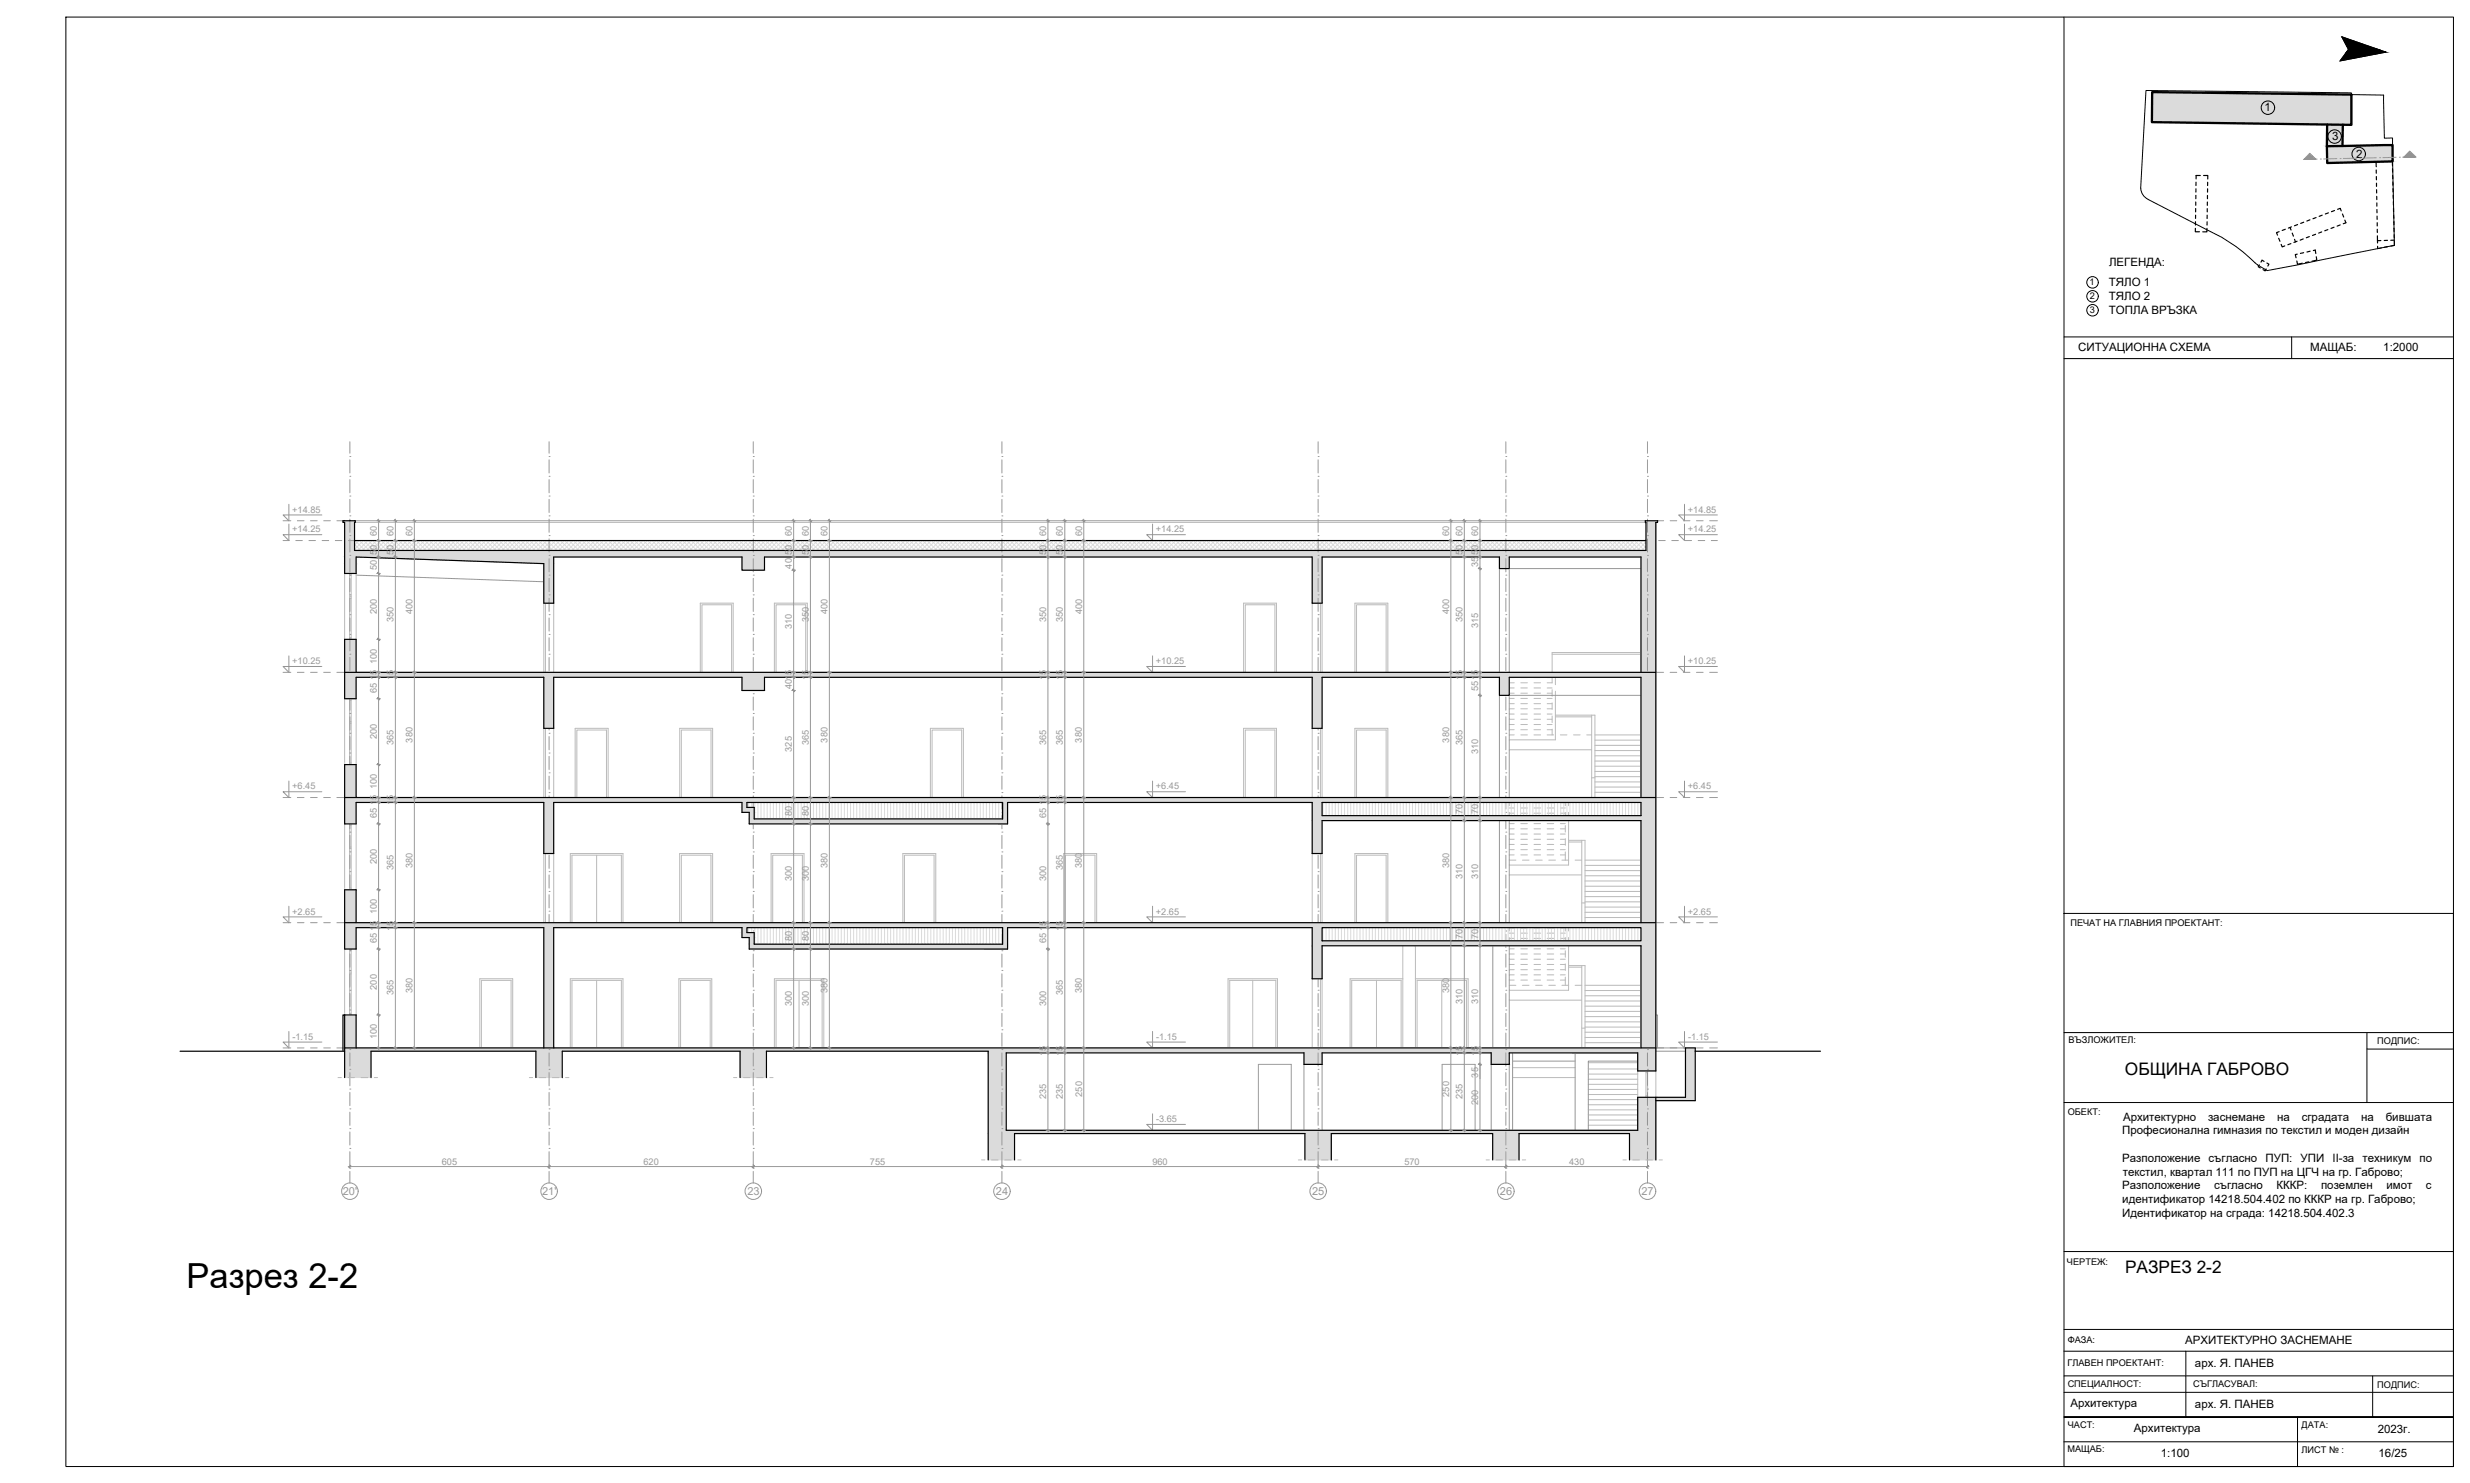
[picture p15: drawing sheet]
<svg xmlns="http://www.w3.org/2000/svg" width="750mm" height="450mm" viewBox="0 0 750 450" stroke-linecap="round" stroke-linejoin="round" font-family="sans-serif">
<defs><g id="words">
<text font-size="10.5" x="56.7" y="390.9">Разрез 2-2</text>
<g font-size="5.2">
<text x="645.2" y="326.2">ОБЩИНА ГАБРОВО</text>
<text x="645.3" y="386.5">РАЗРЕЗ 2-2</text>
</g>
<g font-size="3.5">
<text x="687.6" y="33.8">1</text>
<text x="708.1" y="42.6">3</text>
<text x="715.5" y="47.9">2</text>
<text x="640.4" y="80.6">ЛЕГЕНДА:</text>
<text x="640.4" y="86.9">ТЯЛО 1</text>
<text x="640.4" y="91.1">ТЯЛО 2</text>
<text x="640.4" y="95.3">ТОПЛА ВРЪЗКА</text>
<text x="631" y="106.6">СИТУАЦИОННА СХЕМА</text>
<text x="701.5" y="106.6">МАЩАБ:</text>
<text x="723.7" y="106.6">1:2000</text>
<text x="644.7" y="340.2">Архитектурно</text>
<text x="670.5" y="340.2">заснемане</text>
<text x="691.4" y="340.2">на</text>
<text x="698.9" y="340.2">сградата</text>
<text x="716.9" y="340.2">на</text>
<text x="724.4" y="340.2">бившата</text>
<text x="644.4" y="344.3">Професионална гимназия по текстил и моден дизайн</text>
<text x="644.4" y="352.7">Разположение</text>
<text x="670.6" y="352.7">съгласно</text>
<text x="687.9" y="352.7">ПУП: УПИ</text>
<text x="708.3" y="352.7">II-за</text>
<text x="717.4" y="352.7">техникум</text>
<text x="734.7" y="352.7">по</text>
<text x="644.6" y="356.9">текстил, квартал 111 по ПУП на ЦГЧ на гр. Габрово;</text>
<text x="644.4" y="361.1">Разположение</text>
<text x="644.4" y="365.3">идентификатор 14218.504.402 по КККР на гр. Габрово;</text>
<text x="672.3" y="361.1">съгласно</text>
<text x="691.2" y="361.1">КККР:</text>
<text x="704.8" y="361.1">поземлен</text>
<text x="724.6" y="361.1">имот</text>
<text x="736.6" y="361.1">с</text>
<text x="644.4" y="369.5">Идентификатор на сграда: 14218.504.402.3</text>
<text x="663.6" y="407.9">АРХИТЕКТУРНО ЗАСНЕМАНЕ</text>
<text x="666.5" y="414.8">арх. Я. ПАНЕВ</text>
<text x="628.7" y="427.1">Архитектура</text>
<text x="666.5" y="427.3">арх. Я. ПАНЕВ</text>
<text x="648" y="434.8">Архитектура</text>
<text x="722" y="434.9">2023г.</text>
<text x="656.2" y="442.3">1:100</text>
<text x="722.2" y="442.3">16/25</text>
</g>
<g font-size="3.4" fill="#989898">
<text x="104.1" y="362.7">20'</text>
<text x="164.6" y="362.7">21'</text>
<text x="226.9" y="362.7">23</text>
<text x="302.4" y="362.7">24</text>
<text x="398.4" y="362.7">25</text>
<text x="455.4" y="362.7">26</text>
<text x="498.4" y="362.7">27</text>
</g>
<g font-size="2.8">
<text x="634.5" y="86.6">1</text>
<text x="634.6" y="95.1">3</text>
<text x="634.6" y="90.9">2</text>
<text x="628.7" y="281.1">ПЕЧАТ НА ГЛАВНИЯ ПРОЕКТАНТ:</text>
<text x="628.1" y="316.7">ВЪЗЛОЖИТЕЛ:</text>
<text x="721.8" y="316.9">ПОДПИС:</text>
<text x="627.8" y="338.4">ОБЕКТ:</text>
<text x="627.6" y="384">ЧЕРТЕЖ:</text>
<text x="627.9" y="407.7">ФАЗА:</text>
<text x="627.8" y="414.7">ГЛАВЕН ПРОЕКТАНТ:</text>
<text x="627.8" y="420.9">СПЕЦИАЛНОСТ:</text>
<text x="665.9" y="420.9">СЪГЛАСУВАЛ:</text>
<text x="721.8" y="421.2">ПОДПИС:</text>
<text x="627.9" y="433.4">ЧАСТ:</text>
<text x="698.9" y="433.4">ДАТА:</text>
<text x="627.8" y="440.8">МАЩАБ:</text>
<text x="698.9" y="440.9">ЛИСТ № :</text>
</g>
<g font-size="2.8" fill="#989898">
<text x="88.7" y="155.6">+14.85</text>
<text x="512.5" y="155.6">+14.85</text>
<text x="88.7" y="161.6">+14.25</text>
<text x="351" y="161.6">+14.25</text>
<text x="512.5" y="161.6">+14.25</text>
<text x="114.4" y="162.6" transform="rotate(-90 114.4 162.6)">60</text>
<text x="119.5" y="162.6" transform="rotate(-90 119.5 162.6)">60</text>
<text x="125.3" y="162.6" transform="rotate(-90 125.3 162.6)">60</text>
<text x="240.5" y="162.6" transform="rotate(-90 240.5 162.6)">60</text>
<text x="245.6" y="162.6" transform="rotate(-90 245.6 162.6)">60</text>
<text x="251.3" y="162.6" transform="rotate(-90 251.3 162.6)">60</text>
<text x="317.7" y="162.6" transform="rotate(-90 317.7 162.6)">60</text>
<text x="322.8" y="162.6" transform="rotate(-90 322.8 162.6)">60</text>
<text x="328.5" y="162.6" transform="rotate(-90 328.5 162.6)">60</text>
<text x="440" y="162.6" transform="rotate(-90 440 162.6)">60</text>
<text x="444.1" y="162.6" transform="rotate(-90 444.1 162.6)">60</text>
<text x="448.8" y="162.6" transform="rotate(-90 448.8 162.6)">60</text>
<text x="114.4" y="173.1" transform="rotate(-90 114.4 173.1)">50</text>
<text x="114.4" y="168.4" transform="rotate(-90 114.4 168.4)">50</text>
<text x="119.5" y="168.4" transform="rotate(-90 119.5 168.4)">50</text>
<text x="240.5" y="172.6" transform="rotate(-90 240.5 172.6)">40</text>
<text x="240.5" y="168.4" transform="rotate(-90 240.5 168.4)">50</text>
<text x="245.6" y="168.4" transform="rotate(-90 245.6 168.4)">50</text>
<text x="317.7" y="168.4" transform="rotate(-90 317.7 168.4)">50</text>
<text x="322.8" y="168.4" transform="rotate(-90 322.8 168.4)">50</text>
<text x="444.1" y="168.4" transform="rotate(-90 444.1 168.4)">50</text>
<text x="448.8" y="172.1" transform="rotate(-90 448.8 172.1)">35</text>
<text x="448.8" y="168.4" transform="rotate(-90 448.8 168.4)">50</text>
<text x="114.4" y="186.4" transform="rotate(-90 114.4 186.4)">200</text>
<text x="119.5" y="188.9" transform="rotate(-90 119.5 188.9)">350</text>
<text x="125.3" y="186.4" transform="rotate(-90 125.3 186.4)">400</text>
<text x="240.5" y="190.9" transform="rotate(-90 240.5 190.9)">310</text>
<text x="245.6" y="188.9" transform="rotate(-90 245.6 188.9)">350</text>
<text x="251.3" y="186.4" transform="rotate(-90 251.3 186.4)">400</text>
<text x="317.7" y="188.9" transform="rotate(-90 317.7 188.9)">350</text>
<text x="322.8" y="188.9" transform="rotate(-90 322.8 188.9)">350</text>
<text x="328.5" y="186.4" transform="rotate(-90 328.5 186.4)">400</text>
<text x="440" y="186.4" transform="rotate(-90 440 186.4)">400</text>
<text x="444.1" y="188.9" transform="rotate(-90 444.1 188.9)">350</text>
<text x="448.8" y="190.7" transform="rotate(-90 448.8 190.7)">315</text>
<text x="88.7" y="201.6">+10.25</text>
<text x="114.4" y="201.5" transform="rotate(-90 114.4 201.5)">100</text>
<text x="351" y="201.6">+10.25</text>
<text x="512.5" y="201.6">+10.25</text>
<text x="114.4" y="206.5" transform="rotate(-90 114.4 206.5)">15</text>
<text x="119.5" y="206.5" transform="rotate(-90 119.5 206.5)">15</text>
<text x="240.5" y="209.1" transform="rotate(-90 240.5 209.1)">4015</text>
<text x="245.6" y="206.5" transform="rotate(-90 245.6 206.5)">15</text>
<text x="317.7" y="206.5" transform="rotate(-90 317.7 206.5)">15</text>
<text x="322.8" y="206.5" transform="rotate(-90 322.8 206.5)">15</text>
<text x="444.1" y="206.5" transform="rotate(-90 444.1 206.5)">15</text>
<text x="448.8" y="209.9" transform="rotate(-90 448.8 209.9)">5515</text>
<text x="114.4" y="210.4" transform="rotate(-90 114.4 210.4)">65</text>
<text x="114.4" y="224.4" transform="rotate(-90 114.4 224.4)">200</text>
<text x="119.5" y="226.2" transform="rotate(-90 119.5 226.2)">365</text>
<text x="125.3" y="225.4" transform="rotate(-90 125.3 225.4)">380</text>
<text x="245.6" y="226.2" transform="rotate(-90 245.6 226.2)">365</text>
<text x="251.3" y="225.4" transform="rotate(-90 251.3 225.4)">380</text>
<text x="317.7" y="226.2" transform="rotate(-90 317.7 226.2)">365</text>
<text x="322.8" y="226.2" transform="rotate(-90 322.8 226.2)">365</text>
<text x="328.5" y="225.4" transform="rotate(-90 328.5 225.4)">380</text>
<text x="440" y="225.4" transform="rotate(-90 440 225.4)">380</text>
<text x="444.1" y="226.2" transform="rotate(-90 444.1 226.2)">365</text>
<text x="240.5" y="228.2" transform="rotate(-90 240.5 228.2)">325</text>
<text x="448.8" y="228.9" transform="rotate(-90 448.8 228.9)">310</text>
<text x="88.7" y="239.6">+6.45</text>
<text x="114.4" y="239.5" transform="rotate(-90 114.4 239.5)">100</text>
<text x="351" y="239.6">+6.45</text>
<text x="512.5" y="239.6">+6.45</text>
<text x="114.4" y="244.5" transform="rotate(-90 114.4 244.5)">15</text>
<text x="119.5" y="244.5" transform="rotate(-90 119.5 244.5)">15</text>
<text x="317.7" y="244.5" transform="rotate(-90 317.7 244.5)">15</text>
<text x="322.8" y="244.5" transform="rotate(-90 322.8 244.5)">15</text>
<text x="114.4" y="248.4" transform="rotate(-90 114.4 248.4)">65</text>
<text x="240.5" y="247.6" transform="rotate(-90 240.5 247.6)">80</text>
<text x="245.6" y="247.6" transform="rotate(-90 245.6 247.6)">80</text>
<text x="317.7" y="248.4" transform="rotate(-90 317.7 248.4)">65</text>
<text x="444.1" y="247.1" transform="rotate(-90 444.1 247.1)">70</text>
<text x="448.8" y="247.1" transform="rotate(-90 448.8 247.1)">70</text>
<text x="114.4" y="262.4" transform="rotate(-90 114.4 262.4)">200</text>
<text x="125.3" y="263.4" transform="rotate(-90 125.3 263.4)">380</text>
<text x="251.3" y="263.4" transform="rotate(-90 251.3 263.4)">380</text>
<text x="328.5" y="263.4" transform="rotate(-90 328.5 263.4)">380</text>
<text x="440" y="263.4" transform="rotate(-90 440 263.4)">380</text>
<text x="119.5" y="264.2" transform="rotate(-90 119.5 264.2)">365</text>
<text x="240.5" y="267.4" transform="rotate(-90 240.5 267.4)">300</text>
<text x="245.6" y="267.4" transform="rotate(-90 245.6 267.4)">300</text>
<text x="317.7" y="267.4" transform="rotate(-90 317.7 267.4)">300</text>
<text x="322.8" y="264.2" transform="rotate(-90 322.8 264.2)">365</text>
<text x="444.1" y="266.9" transform="rotate(-90 444.1 266.9)">310</text>
<text x="448.8" y="266.9" transform="rotate(-90 448.8 266.9)">310</text>
<text x="88.7" y="277.6">+2.65</text>
<text x="114.4" y="277.5" transform="rotate(-90 114.4 277.5)">100</text>
<text x="351" y="277.6">+2.65</text>
<text x="512.5" y="277.6">+2.65</text>
<text x="114.4" y="286.4" transform="rotate(-90 114.4 286.4)">65</text>
<text x="114.4" y="282.5" transform="rotate(-90 114.4 282.5)">15</text>
<text x="119.5" y="282.5" transform="rotate(-90 119.5 282.5)">15</text>
<text x="240.5" y="285.6" transform="rotate(-90 240.5 285.6)">80</text>
<text x="245.6" y="285.6" transform="rotate(-90 245.6 285.6)">80</text>
<text x="317.7" y="286.4" transform="rotate(-90 317.7 286.4)">65</text>
<text x="317.7" y="282.5" transform="rotate(-90 317.7 282.5)">15</text>
<text x="322.8" y="282.5" transform="rotate(-90 322.8 282.5)">15</text>
<text x="444.1" y="285.1" transform="rotate(-90 444.1 285.1)">70</text>
<text x="448.8" y="285.1" transform="rotate(-90 448.8 285.1)">70</text>
<text x="114.4" y="300.4" transform="rotate(-90 114.4 300.4)">200</text>
<text x="119.5" y="302.2" transform="rotate(-90 119.5 302.2)">365</text>
<text x="125.3" y="301.4" transform="rotate(-90 125.3 301.4)">380</text>
<text x="240.5" y="305.4" transform="rotate(-90 240.5 305.4)">300</text>
<text x="245.6" y="305.4" transform="rotate(-90 245.6 305.4)">300</text>
<text x="251.3" y="301.4" transform="rotate(-90 251.3 301.4)">380</text>
<text x="317.7" y="305.4" transform="rotate(-90 317.7 305.4)">300</text>
<text x="322.8" y="302.2" transform="rotate(-90 322.8 302.2)">365</text>
<text x="328.5" y="301.4" transform="rotate(-90 328.5 301.4)">380</text>
<text x="440" y="301.4" transform="rotate(-90 440 301.4)">380</text>
<text x="444.1" y="304.9" transform="rotate(-90 444.1 304.9)">310</text>
<text x="448.8" y="304.9" transform="rotate(-90 448.8 304.9)">310</text>
<text x="88.8" y="315.6">-1.15</text>
<text x="114.4" y="315.5" transform="rotate(-90 114.4 315.5)">100</text>
<text x="351" y="315.6">-1.15</text>
<text x="512.6" y="315.6">-1.15</text>
<text x="317.7" y="320.5" transform="rotate(-90 317.7 320.5)">15</text>
<text x="322.8" y="320.5" transform="rotate(-90 322.8 320.5)">15</text>
<text x="444.1" y="320.5" transform="rotate(-90 444.1 320.5)">15</text>
<text x="448.8" y="320.5" transform="rotate(-90 448.8 320.5)">15</text>
<text x="448.8" y="327.1" transform="rotate(-90 448.8 327.1)">35</text>
<text x="317.7" y="333.6" transform="rotate(-90 317.7 333.6)">235</text>
<text x="322.8" y="333.6" transform="rotate(-90 322.8 333.6)">235</text>
<text x="328.5" y="332.9" transform="rotate(-90 328.5 332.9)">250</text>
<text x="440" y="332.9" transform="rotate(-90 440 332.9)">250</text>
<text x="444.1" y="333.6" transform="rotate(-90 444.1 333.6)">235</text>
<text x="448.8" y="335.4" transform="rotate(-90 448.8 335.4)">200</text>
<text x="351" y="340.6">-3.65</text>
<text x="134.2" y="353.5">605</text>
<text x="195.4" y="353.5">620</text>
<text x="264.1" y="353.5">755</text>
<text x="349.9" y="353.5">960</text>
<text x="426.4" y="353.5">570</text>
<text x="476.5" y="353.5">430</text>
</g>
</g></defs>
<g fill="none" stroke="#bababa" stroke-width=".3">
<path d="M107.9 158.6h391.7M104.6 174.1v20M106.2 174.6h.4M106.2 174.1v20M106.6 174.1v20M108.1 174.1v20M106.2 193.6h.4M106.2 181.6h.4M106.2 181.1h.4M165.1 183.1v21M165.6 183.1v21M168.1 183.1v21"/>
<path d="M398.4 183.1v21M400.9 183.1v21M401.4 183.1v21M471.3 198.6h27M498.3 198.1h-27v6M104.6 212.1v20M106.2 212.1v20M106.2 212.6h.4M106.2 219.6h.4M106.2 219.1h.4M106.6 212.1v20M108.1 212.1v20"/>
<path d="M212.6 204.1v-21h10v21M213.1 204.1v-20.5h9v20.5M235.1 204.1v-21h10v21M235.6 204.1v-20.5h9v20.5M377.6 204.1v-21h10v21M378.1 204.1v-20.5h9v20.5M411.4 204.1v-21h10v21M411.9 204.1v-20.5h9v20.5M472.3 212.1v12.5h-14M472.3 217.1h12v25M472.3 217.6h11M483.3 217.1v25"/>
<path d="M106.2 231.6h.4M165.1 221.1v21M165.6 221.1v21M168.1 221.1v21M398.4 221.1v21M400.9 221.1v21M401.4 221.1v21M458.3 227.6h25M483.3 236.1h1M484.3 238.9h14M484.3 237.3h14M484.3 235.7h14"/>
<path d="M484.3 234.2h14M484.3 232.6h14M484.3 231h14M484.3 229.4h14M484.3 227.8h14M484.3 226.2h14M484.3 224.7h14M484.3 223.1h14M104.6 250.1v20M106.2 250.1v20M106.2 250.6h.4M106.2 257.6h.4"/>
<path d="M106.2 257.1h.4M106.6 250.1v20M108.1 250.1v20M165.1 259.1v21M165.6 259.1v21M168.1 259.1v21M174.6 242.1v-21h10.1v21M175.2 242.1v-20.5h8.9v20.5M181.2 259.6v20.5M206.4 242.1v-21h10v21M206.9 242.1v-20.5h9v20.5M282.5 242.1v-21h10v21"/>
<path d="M283 242.1v-20.5h9v20.5M377.6 242.1v-21h10v21M378.1 242.1v-20.5h9v20.5M398.4 259.1v21M400.9 259.1v21M401.4 259.1v21M411.4 242.1v-21h10v21M411.9 242.1v-20.5h9v20.5M476.3 249.1v13.5h-18M476.3 255.1h5v25M476.3 255.6h4M480.3 255.1v25"/>
<path d="M484.3 240.5h14M106.2 269.6h.4M458.3 265.6h22M480.3 274.1h1M481.3 278.5h17M481.3 276.9h17M481.3 275.3h17M481.3 273.7h17M481.3 272.2h17M481.3 270.6h17M481.3 269h17M481.3 267.4h17"/>
<path d="M481.3 265.8h17M481.3 264.3h17M481.3 262.7h17M481.3 261.1h17M104.6 288.1v20M106.2 288.1v20M106.2 288.6h.4M106.2 295.6h.4M106.2 295.1h.4M106.6 288.1v20M108.1 288.1v20M173.2 280.1v-21h16v21"/>
<path d="M173.7 280.1v-20.5h15v20.5M181.2 297.6v20.5M206.4 280.1v-21h10v21M206.9 280.1v-20.5h9v20.5M234.1 280.1v-21h10v21M234.6 280.1v-20.5h9v20.5M242.6 297.6v20.5M274.2 280.1v-21h9.9v21M274.6 280.1v-20.5h9v20.5M323 280.1v-21h10v21M323.5 280.1v-20.5h9v20.5M380.4 297.6v20.5"/>
<path d="M398.4 297.1v21M400.9 297.1v21M401.4 297.1v21M411.4 280.1v-21h10v21M411.9 280.1v-20.5h9v20.5M418 297.6v20.5M426 297.1h-16v21M426 287.1v31M429.8 297.1h16v21M429.8 287.1v31M437.8 297.6v20.5M476.3 287.1v13.5h-18"/>
<path d="M476.3 293.1h5v25M476.3 293.6h4M480.3 293.1v25M481.3 299.1h17M106.2 307.6h.4M145.7 318.1v-21h10v21M146.2 318.1v-20.5h9v20.5M173.2 318.1v-21h16v21M173.7 318.1v-20.5h15v20.5M206.1 318.1v-21h10v21M206.7 318.1v-20.5h8.9v20.5M235.1 318.1v-21h15v21"/>
<path d="M235.6 318.1v-20.5h14v20.5M372.9 318.1v-21h15v21M373.4 318.1v-20.5h14v20.5M410.4 318.1v-20.5h15v20.5M430.3 318.1v-20.5h15v20.5M458.3 303.6h22M480.3 312.1h1M481.3 316.5h17M481.3 314.9h17M481.3 313.3h17M481.3 311.8h17M481.3 310.2h17"/>
<path d="M481.3 308.6h17M481.3 307h17M481.3 305.4h17M481.3 303.8h17M481.3 302.3h17M481.3 300.7h17M459.3 327.1h19M459.3 324.1h19M482.3 340h15M482.3 338.4h15M482.3 336.9h15M482.3 335.3h15"/>
<path d="M482.3 333.8h15M482.3 332.2h15M482.3 330.7h15M482.3 329.1h15M482.3 327.6h15M482.3 326h15M482.3 324.5h15M482.3 322.6h15M497.3 325.1v8M499.8 332.6h.5M499.8 325.6h.5M499.8 325.1v8"/>
<path d="M500.3 325.1v8M502.8 325.1v8M482.3 341.5h15"/>
</g>
<g fill="none" stroke="#bababa" stroke-width=".3">
<path d="M458.3 219.9h1.5M458.3 218.3h1.5M458.3 216.7h1.5M458.3 215.2h1.5M458.3 213.6h1.5M458.3 212h1.5M458.3 210.4h1.5M458.3 208.8h1.5M458.3 207.3h1.5M458.3 205.7h1.5M461.8 219.9h2M461.8 218.3h2"/>
<path d="M461.8 216.7h2M461.8 215.2h2M461.8 213.6h2M461.8 212h2M461.8 210.4h2M461.8 208.8h2M461.8 207.3h2M461.8 205.7h2M465.8 219.9h2M465.8 218.3h2M465.8 216.7h2M465.8 215.2h2"/>
<path d="M465.8 213.6h2M465.8 212h2M465.8 210.4h2M465.8 208.8h2M465.8 207.3h2M465.8 205.7h2M469.8 219.9h1.5M469.8 218.3h1.5M469.8 216.7h1.5M469.8 215.2h1.5M469.8 213.6h1.5M469.8 212h1.5"/>
<path d="M469.8 210.4h1.5M469.8 208.8h1.5M469.8 207.3h1.5M469.8 205.7h1.5M471.3 205.6v1.7M471.3 209.3v2M471.3 213.3v2M471.3 217.3v2M472.3 205.6v2.2M472.3 209.8v2.3M458.3 221.5h1.5M458.3 223.1h1.5"/>
<path d="M461.8 221.5h2M461.8 223.1h2M465.8 221.5h2M465.8 223.1h2M469.8 221.5h1.5M469.8 223.1h2M471.3 221.3v1.8M473.8 223.1h2M477.8 223.1h2M481.8 223.1h1.5M458.3 242.1v2.5M458.3 246.6v2.5"/>
<path d="M458.3 259.5h1.5M458.3 257.9h1.5M458.3 256.3h1.5M458.3 254.8h1.5M458.3 253.2h1.5M458.3 251.6h1.5M458.3 250h1.5M458.3 248.4h1.5M458.3 246.8h1.5M458.3 245.3h1.5M458.3 243.7h1.5M461.8 259.5h2"/>
<path d="M461.8 257.9h2M461.8 256.3h2M461.8 254.8h2M461.8 253.2h2M461.8 251.6h2M461.8 250h2M461.8 248.4h2M461.8 246.8h2M461.8 245.3h2M461.8 243.7h2M465.8 259.5h2M465.8 257.9h2"/>
<path d="M465.8 256.3h2M465.8 254.8h2M465.8 253.2h2M465.8 251.6h2M465.8 250h2M465.8 248.4h2M465.8 246.8h2M465.8 245.3h2M465.8 243.7h2M469.8 259.5h2M469.8 257.9h2M469.8 256.3h2"/>
<path d="M469.8 254.8h2M469.8 253.2h2M469.8 251.6h2M469.8 250h2M469.8 248.4h2M469.8 246.8h2M469.8 245.3h2M469.8 243.7h2M473.8 259.5h1.5M473.8 257.9h1.5M473.8 256.3h1.5M473.8 254.8h1.5"/>
<path d="M473.8 253.2h1.5M473.8 251.6h1.5M473.8 250h1.5M473.8 248.4h1.5M473.8 246.8h1.5M473.8 245.3h1.5M473.8 243.7h1.5M475.3 242.1v2.5M475.3 246.6v2M475.3 250.6v2M475.3 254.6v2M475.3 258.6v2.5"/>
<path d="M476.3 242.1v2.5M476.3 246.6v2.5M458.3 261.1h2M462.3 261.1h2M466.3 261.1h2M470.3 261.1h2M474.3 261.1h2M478.3 261.1h2M458.3 280.1v2.5M458.3 284.6v2.5M458.3 297.5h1.5M458.3 295.9h1.5"/>
<path d="M458.3 294.3h1.5M458.3 292.7h1.5M458.3 291.2h1.5M458.3 289.6h1.5M458.3 288h1.5M458.3 286.4h1.5M458.3 284.8h1.5M458.3 283.2h1.5M458.3 281.7h1.5M458.3 299.1h2M461.8 297.5h2M461.8 295.9h2"/>
<path d="M461.8 294.3h2M461.8 292.7h2M461.8 291.2h2M461.8 289.6h2M461.8 288h2M461.8 286.4h2M461.8 284.8h2M461.8 283.2h2M461.8 281.7h2M462.3 299.1h2M465.8 297.5h2M465.8 295.9h2"/>
<path d="M465.8 294.3h2M465.8 292.7h2M465.8 291.2h2M465.8 289.6h2M465.8 288h2M465.8 286.4h2M465.8 284.8h2M465.8 283.2h2M465.8 281.7h2M466.3 299.1h2M469.8 297.5h2M469.8 295.9h2"/>
<path d="M469.8 294.3h2M469.8 292.7h2M469.8 291.2h2M469.8 289.6h2M469.8 288h2M469.8 286.4h2M469.8 284.8h2M469.8 283.2h2M469.8 281.7h2M470.3 299.1h2M473.8 297.5h1.5M473.8 295.9h1.5"/>
<path d="M473.8 294.3h1.5M473.8 292.7h1.5M473.8 291.2h1.5M473.8 289.6h1.5M473.8 288h1.5M473.8 286.4h1.5M473.8 284.8h1.5M473.8 283.2h1.5M473.8 281.7h1.5M474.3 299.1h2M475.3 280.1v2.5M475.3 284.6v2"/>
<path d="M475.3 288.6v2M475.3 292.6v2M475.3 296.6v2.5M476.3 280.1v2.5M476.3 284.6v2.5M478.3 299.1h2M102.6 327.1h1.1M105.6 327.1h2.1M109.6 327.1h2.1M113.6 327.1h1M160.7 327.1h1M163.7 327.1h2"/>
<path d="M167.7 327.1h2M171.7 327.1h1M222.7 327.1h1M225.7 327.1h2M229.7 327.1h2M233.7 327.1h1M298 352.1h1M301.1 352.1h1.9M305.1 352.1h1.9M309.1 352.1h.9M394.3 352.1h.9M397.2 352.1h2"/>
<path d="M401.2 352.1h2M405.2 352.1h1.1M451.3 352.1h.9M454.3 352.1h1.9M458.2 352.1h2M462.2 352.1h1.1M492.8 352.1h1M495.8 352.1h2M499.8 352.1h2M503.8 352.1h1"/>
</g>
<g fill="none" stroke="#989898" stroke-width=".3">
<path d="M86 158.1h2.3M87.7 159.1v5l-1.7-1.8h11.7M87.7 153.1v5l-1.7-1.8h11.7M90.3 158.1h2M94.3 158.1h2M98.3 158.1h2M102.3 158.1h2.3M350 159.1v5l-1.8-1.8h11.8M502.8 158.1h2.3M507.1 158.1h2M511.1 158.1h2M511.5 159.1v5l-1.8-1.8h11.8"/>
<path d="M511.5 153.1v5l-1.8-1.8h11.8M515.1 158.1h2M519.1 158.1h2.4M86 164.1h1.8M89.8 164.1h2M93.8 164.1h2M97.8 164.1h2M101.8 164.1h2M105.8 164.1h1.9M499.8 164.1h1.8M503.6 164.1h2M507.6 164.1h2"/>
<path d="M511.6 164.1h2M515.6 164.1h2M519.6 164.1h1.9M87.7 199.1v5l-1.7-1.8h11.7M350 199.1v5l-1.8-1.8h11.8M511.5 199.1v5l-1.8-1.8h11.8M86 204.1h2.3M90.3 204.1h2M94.3 204.1h2M98.3 204.1h2M102.3 204.1h2.3M502.8 204.1h2.3"/>
<path d="M507.1 204.1h2M511.1 204.1h2M515.1 204.1h2M519.1 204.1h2.4M87.7 237.1v5l-1.7-1.8h11.7M350 237.1v5l-1.8-1.8h11.8M511.5 237.1v5l-1.8-1.8h11.8M86 242.1h2.3M90.3 242.1h2M94.3 242.1h2M98.3 242.1h2M102.3 242.1h2.3"/>
<path d="M502.8 242.1h2.3M507.1 242.1h2M511.1 242.1h2M515.1 242.1h2M519.1 242.1h2.4M87.7 275.1v5l-1.7-1.8h11.7M350 275.1v5l-1.8-1.8h11.8M511.5 275.1v5l-1.8-1.8h11.8M86 280.1h2.3M90.3 280.1h2M94.3 280.1h2M98.3 280.1h2"/>
<path d="M102.3 280.1h2.3M502.8 280.1h2.3M507.1 280.1h2M511.1 280.1h2M515.1 280.1h2M519.1 280.1h2.4M86 318.1h2.3M87.7 313.1v5l-1.7-1.8h11.7M90.3 318.1h2M94.3 318.1h2M98.3 318.1h2M102.3 318.1h2.3"/>
<path d="M350 313.1v5l-1.8-1.8h11.8M502.8 318.1h2.3M507.1 318.1h2M511.1 318.1h2M511.5 313.1v5l-1.8-1.8h11.8M515.1 318.1h2M519.1 318.1h2.4M350 338.1v5l-1.8-1.8h11.8"/>
</g>
<g fill="none" stroke="#989898" stroke-width=".3">
<path d="M107.9 158.1h391.7M503.3 158.1h.1M108.1 174.6l57 2M455.3 172.6v31.5M498.3 172.6h-40v31.5M455.3 211.1v31M498.3 211.1h-40v31M455.3 249.1v31M458.3 249.1v31M453.3 287.1v31M458.3 287.1v31M459.3 319.6v23.5"/>
<path d="M478.3 319.6v23.5M502.8 308.1h.5v10M502.8 318.1h9M502.8 319.1h9M395.9 323.1v20M401.4 323.1v20M452.8 323.1v20M458.3 323.1v20M459.3 322.1h19M497.3 322.1h-15v21M382.1 343.1v-20h10v20M437.9 343.1v-20h10v20"/>
</g>
<g fill="#dbdbdb" stroke="#dbdbdb" stroke-width=".3">
<path d="M499.6 158.1l3.7 .5v-.5zM499.6 158.1l3.7 .5h-3.7z"/>
<path d="M104.1 158.1l3.6 .5 .2-.5zM104.1 158.1l3.6 .5h-3.6z"/>
<path d="M499.8 158.6l3 8.5v-8.5zM499.8 158.6l3 8.5h-3z"/>
<path d="M104.6 158.6l3.1 8.5v-8.5zM104.6 158.6l3.1 8.5h-3.1z"/>
<path d="M104.6 167.1l398.2 2v-2zM104.6 167.1l398.2 2h-398.2z"/>
<path d="M108.1 169.1l60 2v-2zM108.1 169.1l60 2z"/>
<path d="M104.6 169.1l3.5 2v-2zM104.6 169.1l3.5 2h-3.5z"/>
<path d="M455.3 169.1l3 3.5v-3.5zM455.3 169.1l3 3.5h-3z"/>
<path d="M225.3 169.1l6.8 4v-4zM225.3 169.1l6.8 4h-6.8z"/>
<path d="M104.6 171.1l3.5 3v-3zM104.6 171.1l3.5 3h-3.5z"/>
<path d="M398.4 169.1l3 14v-14zM398.4 169.1l3 14h-3z"/>
<path d="M165.1 171.1l3 12v-12zM165.1 171.1l3 12h-3z"/>
<path d="M498.3 169.1l4.5 35v-35zM498.3 169.1l4.5 35h-4.5z"/>
<path d="M104.6 194.1l3.5 10v-10zM104.6 194.1l3.5 10h-3.5z"/>
<path d="M104.6 318.1l398.2 1v-1zM104.6 318.1l398.2 1h-398.2z"/>
<path d="M300.1 319.1l202.7 .5v-.5zM300.1 319.1l202.7 .5h-202.7z"/>
<path d="M452.8 319.6l5.5 3.5v-3.5zM452.8 319.6l5.5 3.5h-5.5z"/>
<path d="M395.9 319.6l5.5 3.5v-3.5zM395.9 319.6l5.5 3.5h-5.5z"/>
<path d="M497.3 319.6l5.5 5.5v-5.5zM497.3 319.6l5.5 5.5h-5.5z"/>
<path d="M224.7 319.1l8 8v-8zM224.7 319.1l8 8h-8z"/>
<path d="M162.7 319.1l8 8v-8zM162.7 319.1l8 8h-8z"/>
<path d="M104.6 319.1l8 8v-8zM104.6 319.1l8 8h-8z"/>
<path d="M511.8 318.1l3 15v-15zM511.8 318.1l3 15h-3z"/>
<path d="M502.8 333.1l12 1v-1zM502.8 333.1l12 1h-12z"/>
<path d="M497.3 333.1l5.5 1v-1zM497.3 333.1l5.5 1h-5.5z"/>
<path d="M497.3 334.1l5.5 9v-9zM497.3 334.1l5.5 9h-5.5z"/>
<path d="M300.1 319.6l5.4 23.5v-23.5zM300.1 319.6l5.4 23.5h-5.4z"/>
<path d="M300.1 343.1l202.7 1v-1zM300.1 343.1l202.7 1h-202.7z"/>
<path d="M494.8 344.1l8 8v-8zM494.8 344.1l8 8h-8z"/>
<path d="M453.2 344.1l8 8v-8zM453.2 344.1l8 8h-8z"/>
<path d="M396.2 344.1l8 8v-8zM396.2 344.1l8 8h-8z"/>
<path d="M300.1 344.1l8 8v-8zM300.1 344.1l8 8h-8z"/>
<path d="M104.6 280.1l398.2 1.5v-1.5zM104.6 280.1l398.2 1.5h-398.2z"/>
<path d="M225.3 281.6l1.5 1.5v-1.5zM225.3 281.6l1.5 1.5h-1.5z"/>
<path d="M225.3 283.1l3.7 1.5v-1.5zM225.3 283.1l3.7 1.5h-3.7z"/>
<path d="M498.3 281.6l4.5 4v-4zM498.3 281.6l4.5 4h-4.5z"/>
<path d="M398.4 281.6l3 4v-4zM398.4 281.6l3 4h-3z"/>
<path d="M304.4 281.6l1.5 5v-5zM304.4 281.6l1.5 5h-1.5z"/>
<path d="M227.5 284.6l1.5 2v-2zM227.5 284.6l1.5 2h-1.5z"/>
<path d="M398.4 285.6l104.4 1.5v-1.5zM398.4 285.6l104.4 1.5h-104.4z"/>
<path d="M227.5 286.6l78.4 1.5v-1.5zM227.5 286.6l78.4 1.5h-78.4z"/>
<path d="M104.6 281.6l3.5 6.5v-6.5zM104.6 281.6l3.5 6.5h-3.5z"/>
<path d="M398.4 287.1l3 10v-10zM398.4 287.1l3 10h-3z"/>
<path d="M498.3 287.1l4.5 31v-31zM498.3 287.1l4.5 31h-4.5z"/>
<path d="M165.1 281.6l3 36.5v-36.5zM165.1 281.6l3 36.5h-3z"/>
<path d="M104.6 308.1l3.5 10v-10zM104.6 308.1l3.5 10h-3.5z"/>
<path d="M104.6 204.1l398.2 1.5v-1.5zM104.6 204.1l398.2 1.5h-398.2z"/>
<path d="M225.3 205.6l6.8 4v-4zM225.3 205.6l6.8 4h-6.8z"/>
<path d="M455.3 205.6l3 5.5v-5.5zM455.3 205.6l3 5.5h-3z"/>
<path d="M104.6 205.6l3.5 6.5v-6.5zM104.6 205.6l3.5 6.5h-3.5z"/>
<path d="M398.4 205.6l3 15.5v-15.5zM398.4 205.6l3 15.5h-3z"/>
<path d="M165.1 205.6l3 15.5v-15.5zM165.1 205.6l3 15.5h-3z"/>
<path d="M498.3 205.6l4.5 36.5v-36.5zM498.3 205.6l4.5 36.5h-4.5z"/>
<path d="M104.6 242.1l398.2 1.5v-1.5zM104.6 242.1l398.2 1.5h-398.2z"/>
<path d="M225.3 243.6l1.5 1.5v-1.5zM225.3 243.6l1.5 1.5h-1.5z"/>
<path d="M225.3 245.1l3.7 1.5v-1.5zM225.3 245.1l3.7 1.5h-3.7z"/>
<path d="M498.3 243.6l4.5 4v-4zM498.3 243.6l4.5 4h-4.5z"/>
<path d="M398.4 243.6l3 4v-4zM398.4 243.6l3 4h-3z"/>
<path d="M304.4 243.6l1.5 5v-5zM304.4 243.6l1.5 5h-1.5z"/>
<path d="M227.5 246.6l1.5 2v-2zM227.5 246.6l1.5 2h-1.5z"/>
<path d="M398.4 247.6l104.4 1.5v-1.5zM398.4 247.6l104.4 1.5h-104.4z"/>
<path d="M227.5 248.6l78.4 1.5v-1.5zM227.5 248.6l78.4 1.5h-78.4z"/>
<path d="M104.6 243.6l3.5 6.5v-6.5zM104.6 243.6l3.5 6.5h-3.5z"/>
<path d="M398.4 249.1l3 10v-10zM398.4 249.1l3 10h-3z"/>
<path d="M165.1 243.6l3 15.5v-15.5zM165.1 243.6l3 15.5h-3z"/>
<path d="M498.3 249.1l4.5 31v-31zM498.3 249.1l4.5 31h-4.5z"/>
<path d="M104.6 232.1l3.5 10v-10zM104.6 232.1l3.5 10h-3.5z"/>
<path d="M104.6 270.1l3.5 10v-10zM104.6 270.1l3.5 10h-3.5z"/>
</g>
<g fill="none" stroke="#dbdbdb" stroke-width=".3">
<path d="M107.7 166.6l.5 .5M107.7 165.2l1.8 1.9M107.7 164.1h.1M107.8 164.1l3 3M109 164.1l-1.3 1.4M109.1 164.1l3 3M110.4 164.1l-2.7 2.7M110.5 164.1l3 3M111.7 164.1l-3 3M111.8 164.1l3 3M113 164.1l-3 3M113.1 164.1l3 3"/>
<path d="M114.3 164.1l-3 3M114.4 164.1l3.1 3M115.7 164.1l-3 3M115.8 164.1l3 3M117 164.1l-3 3M117.1 164.1l3 3M118.3 164.1l-3 3M118.4 164.1l3 3M119.6 164.1l-3 3M119.8 164.1l2.9 3M121 164.1l-3 3M121.1 164.1l3 3"/>
<path d="M122.3 164.1l-3 3M122.4 164.1l3 3M123.6 164.1l-3 3M123.7 164.1l3 3M124.9 164.1l-3 3M125.1 164.1l3 3M126.3 164.1l-3 3M126.4 164.1l3 3M127.6 164.1l-3 3M127.7 164.1l3 3M128.9 164.1l-3 3M129 164.1l3 3"/>
<path d="M130.3 164.1l-3 3M130.4 164.1l2.9 3M131.6 164.1l-3 3M131.7 164.1l3 3M132.9 164.1l-3 3M133 164.1l3 3M134.2 164.1l-3 3M134.3 164.1l3 3M135.6 164.1l-3.1 3M135.7 164.1l3 3M136.9 164.1l-3 3M137 164.1l3 3"/>
<path d="M138.2 164.1l-3 3M138.3 164.1l3 3M139.5 164.1l-3 3M139.6 164.1l3 3M140.9 164.1l-3 3M141 164.1l3 3M142.2 164.1l-3 3M142.3 164.1l3 3M143.5 164.1l-3 3M143.6 164.1l3 3M144.8 164.1l-3 3M144.9 164.1l3 3"/>
<path d="M146.2 164.1l-3 3M146.3 164.1l3 3M147.5 164.1l-3 3M147.6 164.1l3 3M148.8 164.1l-3 3M148.9 164.1l3 3M150.1 164.1l-3 3M150.2 164.1l3 3M151.5 164.1l-3 3M151.6 164.1l3 3M152.8 164.1l-3 3M152.9 164.1l3 3"/>
<path d="M154.1 164.1l-3 3M154.2 164.1l3 3M155.4 164.1l-3 3M155.6 164.1l3 3M156.8 164.1l-3 3M156.9 164.1l3 3M158.1 164.1l-3 3M158.2 164.1l3 3M159.4 164.1l-3 3M159.5 164.1l3 3M160.7 164.1l-2.9 3M160.8 164.1l3.1 3"/>
<path d="M162.1 164.1l-3 3M162.2 164.1l3 3M163.4 164.1l-3 3M163.5 164.1l3 3M164.7 164.1l-3 3M164.8 164.1l3 3M166.1 164.1l-3.1 3M166.2 164.1l3 3M167.4 164.1l-3 3M167.5 164.1l3 3M168.7 164.1l-3 3M168.8 164.1l3 3"/>
<path d="M170 164.1l-3 3M170.1 164.1l3 3M171.3 164.1l-2.9 3M171.5 164.1l3 3M172.7 164.1l-3 3M172.8 164.1l3 3M174 164.1l-3 3M174.1 164.1l3 3M175.3 164.1l-3 3M175.4 164.1l3 3M176.7 164.1l-3 3M176.8 164.1l3 3"/>
<path d="M178 164.1l-3 3M178.1 164.1l3 3M179.3 164.1l-3 3M179.4 164.1l3 3M180.6 164.1l-3 3M180.7 164.1l3 3M182 164.1l-3 3M182.1 164.1l3 3M183.3 164.1l-3 3M183.4 164.1l3 3M184.6 164.1l-3 3M184.7 164.1l3 3"/>
<path d="M185.9 164.1l-3 3M186.1 164.1l2.9 3M187.3 164.1l-3 3M187.4 164.1l3 3M188.6 164.1l-3 3M188.7 164.1l3 3M189.9 164.1l-3 3M190 164.1l3 3M191.2 164.1l-3 3M191.3 164.1l3.1 3M192.6 164.1l-3 3M192.7 164.1l3 3"/>
<path d="M193.9 164.1l-3 3M194 164.1l3 3M195.2 164.1l-3 3M195.3 164.1l3 3M196.6 164.1l-3.1 3M196.7 164.1l2.9 3M197.9 164.1l-3 3M198 164.1l3 3M199.2 164.1l-3 3M199.3 164.1l3 3M200.5 164.1l-3 3M200.6 164.1l3 3"/>
<path d="M201.8 164.1l-3 3M202 164.1l3 3M203.2 164.1l-3 3M203.3 164.1l3 3M204.5 164.1l-3 3M204.6 164.1l3 3M205.8 164.1l-3 3M205.9 164.1l3 3M207.2 164.1l-3 3M207.3 164.1l3 3M208.5 164.1l-3 3M208.6 164.1l3 3"/>
<path d="M209.8 164.1l-3 3M209.9 164.1l3 3M211.1 164.1l-3 3M211.2 164.1l3 3M212.4 164.1l-2.9 3M212.6 164.1l3 3M213.8 164.1l-3 3M213.9 164.1l3 3M215.1 164.1l-3 3M215.2 164.1l3 3M216.4 164.1l-3 3M216.5 164.1l3 3"/>
<path d="M217.8 164.1l-3 3M217.9 164.1l3 3M219.1 164.1l-3 3M219.2 164.1l3 3M220.4 164.1l-3 3M220.5 164.1l3 3M221.7 164.1l-3 3M221.8 164.1l3.1 3M223.1 164.1l-3 3M223.2 164.1l3 3M224.4 164.1l-3 3M224.5 164.1l3 3"/>
<path d="M225.7 164.1l-3 3M225.8 164.1l3 3M227 164.1l-3 3M227.1 164.1l3 3M228.4 164.1l-3 3M228.5 164.1l3 3M229.7 164.1l-3 3M229.8 164.1l3 3M231 164.1l-3 3M231.1 164.1l3 3M232.3 164.1l-3 3M232.5 164.1l3 3"/>
<path d="M233.7 164.1l-3 3M233.8 164.1l3 3M235 164.1l-3 3M235.1 164.1l3 3M236.3 164.1l-3 3M236.4 164.1l3 3M237.6 164.1l-2.9 3M237.8 164.1l2.9 3M239 164.1l-3 3M239.1 164.1l3 3M240.3 164.1l-3 3M240.4 164.1l3 3"/>
<path d="M241.6 164.1l-3 3M241.7 164.1l3 3M243 164.1l-3.1 3M243.1 164.1l3 3M244.3 164.1l-3 3M244.4 164.1l3 3M245.6 164.1l-3 3M245.7 164.1l3 3M246.9 164.1l-3 3M247 164.1l3 3M248.3 164.1l-3 3M248.4 164.1l3 3"/>
<path d="M249.6 164.1l-3 3M249.7 164.1l3 3M250.9 164.1l-3 3M251 164.1l3 3M252.2 164.1l-3 3M252.3 164.1l3 3M253.6 164.1l-3.1 3M253.7 164.1l3 3M254.9 164.1l-3 3M255 164.1l3 3M256.2 164.1l-3 3M256.3 164.1l3 3"/>
<path d="M257.5 164.1l-3 3M257.6 164.1l3 3M258.9 164.1l-3 3M259 164.1l3 3M260.2 164.1l-3 3M260.3 164.1l3 3M261.5 164.1l-3 3M261.6 164.1l3 3M262.8 164.1l-3 3M263 164.1l2.9 3M264.2 164.1l-3 3M264.3 164.1l3 3"/>
<path d="M265.5 164.1l-3 3M265.6 164.1l3 3M266.8 164.1l-3 3M266.9 164.1l3 3M268.1 164.1l-3 3M268.2 164.1l3.1 3M269.5 164.1l-3 3M269.6 164.1l3 3M270.8 164.1l-3 3M270.9 164.1l3 3M272.1 164.1l-3 3M272.2 164.1l3 3"/>
<path d="M273.5 164.1l-3.1 3M273.6 164.1l3 3M274.8 164.1l-3 3M274.9 164.1l3 3M276.1 164.1l-3 3M276.2 164.1l3 3M277.4 164.1l-3 3M277.5 164.1l3 3M278.7 164.1l-2.9 3M278.8 164.1l3.1 3M280.1 164.1l-3 3M280.2 164.1l3 3"/>
<path d="M281.4 164.1l-3 3M281.5 164.1l3 3M282.7 164.1l-3 3M282.8 164.1l3 3M284.1 164.1l-3 3M284.2 164.1l3 3M285.4 164.1l-3 3M285.5 164.1l3 3M286.7 164.1l-3 3M286.8 164.1l3 3M288 164.1l-3 3M288.1 164.1l3 3"/>
<path d="M289.3 164.1l-2.9 3M289.5 164.1l3 3M290.7 164.1l-3 3M290.8 164.1l3 3M292 164.1l-3 3M292.1 164.1l3 3M293.3 164.1l-3 3M293.4 164.1l3 3M294.7 164.1l-3 3M294.8 164.1l3 3M296 164.1l-3 3M296.1 164.1l3 3"/>
<path d="M297.3 164.1l-3 3M297.4 164.1l3 3M298.6 164.1l-3 3M298.7 164.1l3.1 3M300 164.1l-3 3M300.1 164.1l3 3M301.3 164.1l-3 3M301.4 164.1l3 3M302.6 164.1l-3 3M302.7 164.1l3 3M303.9 164.1l-3 3M304.1 164.1l2.9 3"/>
<path d="M305.3 164.1l-3 3M305.4 164.1l3 3M306.6 164.1l-3 3M306.7 164.1l3 3M307.9 164.1l-3 3M308 164.1l3 3M309.2 164.1l-3 3M309.4 164.1l3 3M310.6 164.1l-3 3M310.7 164.1l3 3M311.9 164.1l-3 3M312 164.1l3 3"/>
<path d="M313.2 164.1l-3 3M313.3 164.1l3 3M314.6 164.1l-3 3M314.7 164.1l2.9 3M315.9 164.1l-3 3M316 164.1l3 3M317.2 164.1l-3 3M317.3 164.1l3 3M318.5 164.1l-3 3M318.6 164.1l3 3M319.8 164.1l-3 3M320 164.1l3 3"/>
<path d="M321.2 164.1l-3 3M321.3 164.1l3 3M322.5 164.1l-3 3M322.6 164.1l3 3M323.8 164.1l-3 3M323.9 164.1l3 3M325.2 164.1l-3 3M325.3 164.1l3 3M326.5 164.1l-3 3M326.6 164.1l3 3M327.8 164.1l-3 3M327.9 164.1l3 3"/>
<path d="M329.1 164.1l-3 3M329.2 164.1l3.1 3M330.5 164.1l-3 3M330.6 164.1l3 3M331.8 164.1l-3 3M331.9 164.1l3 3M333.1 164.1l-3 3M333.2 164.1l3 3M334.4 164.1l-3 3M334.5 164.1l3 3M335.8 164.1l-3 3M335.9 164.1l3 3"/>
<path d="M337.1 164.1l-3 3M337.2 164.1l3 3M338.4 164.1l-3 3M338.5 164.1l3 3M339.7 164.1l-3 3M339.9 164.1l3 3M341.1 164.1l-3 3M341.2 164.1l3 3M342.4 164.1l-3 3M342.5 164.1l3 3M343.7 164.1l-3 3M343.8 164.1l3 3"/>
<path d="M345 164.1l-2.9 3M345.1 164.1l3 3M346.4 164.1l-3 3M346.5 164.1l3 3M347.7 164.1l-3 3M347.8 164.1l3 3M349 164.1l-3 3M349.1 164.1l3 3M350.4 164.1l-3.1 3M350.5 164.1l3 3M351.7 164.1l-3 3M351.8 164.1l3 3"/>
<path d="M353 164.1l-3 3M353.1 164.1l3 3M354.3 164.1l-3 3M354.4 164.1l3 3M355.6 164.1l-2.9 3M355.8 164.1l3 3M357 164.1l-3 3M357.1 164.1l3 3M358.3 164.1l-3 3M358.4 164.1l3 3M359.6 164.1l-3 3M359.7 164.1l3 3"/>
<path d="M361 164.1l-3.1 3M361.1 164.1l3 3M362.3 164.1l-3 3M362.4 164.1l3 3M363.6 164.1l-3 3M363.7 164.1l3 3M364.9 164.1l-3 3M365 164.1l3 3M366.3 164.1l-3 3M366.4 164.1l3 3M367.6 164.1l-3 3M367.7 164.1l3 3"/>
<path d="M368.9 164.1l-3 3M369 164.1l3 3M370.2 164.1l-3 3M370.4 164.1l2.9 3M371.6 164.1l-3 3M371.7 164.1l3 3M372.9 164.1l-3 3M373 164.1l3 3M374.2 164.1l-3 3M374.3 164.1l3 3M375.5 164.1l-3 3M375.6 164.1l3.1 3"/>
<path d="M376.9 164.1l-3 3M377 164.1l3 3M378.2 164.1l-3 3M378.3 164.1l3 3M379.5 164.1l-3 3M379.6 164.1l3 3M380.9 164.1l-3.1 3M381 164.1l3 3M382.2 164.1l-3 3M382.3 164.1l3 3M383.5 164.1l-3 3M383.6 164.1l3 3"/>
<path d="M384.8 164.1l-3 3M384.9 164.1l3 3M386.1 164.1l-3 3M386.2 164.1l3.1 3M387.5 164.1l-3 3M387.6 164.1l3 3M388.8 164.1l-3 3M388.9 164.1l3 3M390.1 164.1l-3 3M390.2 164.1l3 3M391.5 164.1l-3 3M391.6 164.1l3 3"/>
<path d="M392.8 164.1l-3 3M392.9 164.1l3 3M394.1 164.1l-3 3M394.2 164.1l3 3M395.4 164.1l-3 3M395.5 164.1l3 3M396.7 164.1l-2.9 3M396.9 164.1l3 3M398.1 164.1l-3 3M398.2 164.1l3 3M399.4 164.1l-3 3M399.5 164.1l3 3"/>
<path d="M400.7 164.1l-3 3M400.8 164.1l3 3M402.1 164.1l-3 3M402.2 164.1l3 3M403.4 164.1l-3 3M403.5 164.1l3 3M404.7 164.1l-3 3M404.8 164.1l3 3M406 164.1l-3 3M406.1 164.1l3.1 3M407.4 164.1l-3 3M407.5 164.1l3 3"/>
<path d="M408.7 164.1l-3 3M408.8 164.1l3 3M410 164.1l-3 3M410.1 164.1l3 3M411.3 164.1l-3 3M411.5 164.1l2.9 3M412.7 164.1l-3 3M412.8 164.1l3 3M414 164.1l-3 3M414.1 164.1l3 3M415.3 164.1l-3 3M415.4 164.1l3 3"/>
<path d="M416.6 164.1l-3 3M416.8 164.1l3 3M418 164.1l-3 3M418.1 164.1l3 3M419.3 164.1l-3 3M419.4 164.1l3 3M420.6 164.1l-3 3M420.7 164.1l3 3M422 164.1l-3 3M422.1 164.1l2.9 3M423.3 164.1l-3 3M423.4 164.1l3 3"/>
<path d="M424.6 164.1l-3 3M424.7 164.1l3 3M425.9 164.1l-3 3M426 164.1l3 3M427.2 164.1l-3 3M427.4 164.1l3 3M428.6 164.1l-3 3M428.7 164.1l3 3M429.9 164.1l-3 3M430 164.1l3 3M431.2 164.1l-3 3M431.3 164.1l3 3"/>
<path d="M432.6 164.1l-3 3M432.7 164.1l3 3M433.9 164.1l-3 3M434 164.1l3 3M435.2 164.1l-3 3M435.3 164.1l3 3M436.5 164.1l-3 3M436.6 164.1l3 3M437.9 164.1l-3.1 3M438 164.1l3 3M439.2 164.1l-3 3M439.3 164.1l3 3"/>
<path d="M440.5 164.1l-3 3M440.6 164.1l3 3M441.8 164.1l-3 3M441.9 164.1l3 3M443.2 164.1l-3 3M443.3 164.1l3 3M444.5 164.1l-3 3M444.6 164.1l3 3M445.8 164.1l-3 3M445.9 164.1l3 3M447.1 164.1l-3 3M447.3 164.1l3 3"/>
<path d="M448.5 164.1l-3 3M448.6 164.1l3 3M449.8 164.1l-3 3M449.9 164.1l3 3M451.1 164.1l-3 3M451.2 164.1l3 3M452.4 164.1l-2.9 3M452.5 164.1l3 3M453.8 164.1l-3 3M453.9 164.1l3 3M455.1 164.1l-3 3M455.2 164.1l3 3"/>
<path d="M456.4 164.1l-3 3M456.5 164.1l3 3M457.8 164.1l-3.1 3M457.9 164.1l3 3M459.1 164.1l-3 3M459.2 164.1l3 3M460.4 164.1l-3 3M460.5 164.1l3 3M461.7 164.1l-3 3M461.8 164.1l3 3M463 164.1l-2.9 3M463.2 164.1l3 3"/>
<path d="M464.4 164.1l-3 3M464.5 164.1l3 3M465.7 164.1l-3 3M465.8 164.1l3 3M467 164.1l-3 3M467.1 164.1l3 3M468.4 164.1l-3.1 3M468.5 164.1l3 3M469.7 164.1l-3 3M469.8 164.1l3 3M471 164.1l-3 3M471.1 164.1l3 3"/>
<path d="M472.3 164.1l-3 3M472.4 164.1l3 3M473.7 164.1l-3 3M473.8 164.1l3 3M475 164.1l-3 3M475.1 164.1l3 3M476.3 164.1l-3 3M476.4 164.1l3 3M477.6 164.1l-3 3M477.8 164.1l2.9 3M479 164.1l-3 3M479.1 164.1l3 3"/>
<path d="M480.3 164.1l-3 3M480.4 164.1l3 3M481.6 164.1l-3 3M481.7 164.1l3 3M482.9 164.1l-3 3M483 164.1l3.1 3M484.3 164.1l-3 3M484.4 164.1l3 3M485.6 164.1l-3 3M485.7 164.1l3 3M486.9 164.1l-3 3M487 164.1l3 3"/>
<path d="M488.3 164.1l-3.1 3M488.4 164.1l2.9 3M489.6 164.1l-3 3M489.7 164.1l3 3M490.9 164.1l-3 3M491 164.1l3 3M492.2 164.1l-3 3M492.3 164.1l3 3M493.5 164.1l-3 3M493.6 164.1l3.1 3M494.9 164.1l-3 3M495 164.1l3 3"/>
<path d="M496.2 164.1l-3 3M496.3 164.1l3 3M497.5 164.1l-3 3M497.6 164.1l2.2 2.1M498.9 164.1l-3 3M499 164.1l.8 .8M499.8 164.5l-2.6 2.6M499.8 165.8l-1.3 1.3M227.3 243.6v1.5M228.3 243.6v1.5M229.2 243.6v5M230.1 243.6v5"/>
<path d="M231.1 243.6v5M232 243.6v5M232.9 243.6v5M233.9 243.6v5M234.8 243.6v5M235.8 243.6v5M236.7 243.6v5M237.6 243.6v5M238.6 243.6v5M239.5 243.6v5M240.5 243.6v5M241.4 243.6v5"/>
<path d="M242.3 243.6v5M243.3 243.6v5M244.2 243.6v5M245.1 243.6v5M246.1 243.6v5M247 243.6v5M247.9 243.6v5M248.9 243.6v5M249.8 243.6v5M250.8 243.6v5M251.7 243.6v5M252.6 243.6v5"/>
<path d="M253.6 243.6v5M254.5 243.6v5M255.4 243.6v5M256.4 243.6v5M257.3 243.6v5M258.3 243.6v5M259.2 243.6v5M260.1 243.6v5M261.1 243.6v5M262 243.6v5M263 243.6v5M263.9 243.6v5"/>
<path d="M264.8 243.6v5M265.8 243.6v5M266.7 243.6v5M267.6 243.6v5M268.6 243.6v5M269.5 243.6v5M270.4 243.6v5M271.4 243.6v5M272.3 243.6v5M273.3 243.6v5M274.2 243.6v5M275.1 243.6v5"/>
<path d="M276.1 243.6v5M277 243.6v5M278 243.6v5M278.9 243.6v5M279.8 243.6v5M280.8 243.6v5M281.7 243.6v5M282.6 243.6v5M283.6 243.6v5M284.5 243.6v5M285.5 243.6v5M286.4 243.6v5"/>
<path d="M287.3 243.6v5M288.3 243.6v5M289.2 243.6v5M290.1 243.6v5M291.1 243.6v5M292 243.6v5M292.9 243.6v5M293.9 243.6v5M294.8 243.6v5M295.8 243.6v5M296.7 243.6v5M297.6 243.6v5"/>
<path d="M298.6 243.6v5M299.5 243.6v5M300.5 243.6v5M301.4 243.6v5M302.3 243.6v5M303.3 243.6v5M304.2 243.6v5M401.7 243.6v4M402.7 243.6v4M403.6 243.6v4M404.5 243.6v4M405.5 243.6v4"/>
<path d="M406.4 243.6v4M407.3 243.6v4M408.3 243.6v4M409.2 243.6v4M410.1 243.6v4M411.1 243.6v4M412 243.6v4M413 243.6v4M413.9 243.6v4M414.8 243.6v4M415.8 243.6v4M416.7 243.6v4"/>
<path d="M417.6 243.6v4M418.6 243.6v4M419.5 243.6v4M420.5 243.6v4M421.4 243.6v4M422.3 243.6v4M423.3 243.6v4M424.2 243.6v4M425.2 243.6v4M426.1 243.6v4M427 243.6v4M428 243.6v4"/>
<path d="M428.9 243.6v4M429.8 243.6v4M430.8 243.6v4M431.7 243.6v4M432.6 243.6v4M433.6 243.6v4M434.5 243.6v4M435.5 243.6v4M436.4 243.6v4M437.3 243.6v4M438.3 243.6v4M439.2 243.6v4"/>
<path d="M440.1 243.6v4M441.1 243.6v4M442 243.6v4M443 243.6v4M443.9 243.6v4M444.8 243.6v4M445.8 243.6v4M446.7 243.6v4M447.7 243.6v4M448.6 243.6v4M449.5 243.6v4M450.5 243.6v4"/>
<path d="M451.4 243.6v4M452.3 243.6v4M453.3 243.6v4M454.2 243.6v4M455.1 243.6v4M456.1 243.6v4M457 243.6v4M458 243.6v4M458.9 243.6v4M459.8 243.6v4M460.8 243.6v4M461.7 243.6v4"/>
<path d="M462.6 243.6v4M463.6 243.6v4M464.5 243.6v4M465.5 243.6v4M466.4 243.6v4M467.3 243.6v4M468.3 243.6v4M469.2 243.6v4M470.2 243.6v4M471.1 243.6v4M472 243.6v4M473 243.6v4"/>
<path d="M473.9 243.6v4M474.8 243.6v4M475.8 243.6v4M476.7 243.6v4M477.6 243.6v4M478.6 243.6v4M479.5 243.6v4M480.5 243.6v4M481.4 243.6v4M482.3 243.6v4M483.3 243.6v4M484.2 243.6v4"/>
<path d="M485.1 243.6v4M486.1 243.6v4M487 243.6v4M488 243.6v4M488.9 243.6v4M489.8 243.6v4M490.8 243.6v4M491.7 243.6v4M492.7 243.6v4M493.6 243.6v4M494.5 243.6v4M495.5 243.6v4"/>
<path d="M496.4 243.6v4M497.3 243.6v4M498.3 243.6v4M227.3 281.6v1.5M228.3 281.6v1.5M229.2 281.6v5M230.1 281.6v5M231.1 281.6v5M232 281.6v5M232.9 281.6v5M233.9 281.6v5M234.8 281.6v5"/>
<path d="M235.8 281.6v5M236.7 281.6v5M237.6 281.6v5M238.6 281.6v5M239.5 281.6v5M240.5 281.6v5M241.4 281.6v5M242.3 281.6v5M243.3 281.6v5M244.2 281.6v5M245.1 281.6v5M246.1 281.6v5"/>
<path d="M247 281.6v5M247.9 281.6v5M248.9 281.6v5M249.8 281.6v5M250.8 281.6v5M251.7 281.6v5M252.6 281.6v5M253.6 281.6v5M254.5 281.6v5M255.4 281.6v5M256.4 281.6v5M257.3 281.6v5"/>
<path d="M258.3 281.6v5M259.2 281.6v5M260.1 281.6v5M261.1 281.6v5M262 281.6v5M263 281.6v5M263.9 281.6v5M264.8 281.6v5M265.8 281.6v5M266.7 281.6v5M267.6 281.6v5M268.6 281.6v5"/>
<path d="M269.5 281.6v5M270.4 281.6v5M271.4 281.6v5M272.3 281.6v5M273.3 281.6v5M274.2 281.6v5M275.1 281.6v5M276.1 281.6v5M277 281.6v5M278 281.6v5M278.9 281.6v5M279.8 281.6v5"/>
<path d="M280.8 281.6v5M281.7 281.6v5M282.6 281.6v5M283.6 281.6v5M284.5 281.6v5M285.5 281.6v5M286.4 281.6v5M287.3 281.6v5M288.3 281.6v5M289.2 281.6v5M290.1 281.6v5M291.1 281.6v5"/>
<path d="M292 281.6v5M292.9 281.6v5M293.9 281.6v5M294.8 281.6v5M295.8 281.6v5M296.7 281.6v5M297.6 281.6v5M298.6 281.6v5M299.5 281.6v5M300.5 281.6v5M301.4 281.6v5M302.3 281.6v5"/>
<path d="M303.3 281.6v5M304.2 281.6v5M401.7 281.6v4M402.7 281.6v4M403.6 281.6v4M404.5 281.6v4M405.5 281.6v4M406.4 281.6v4M407.3 281.6v4M408.3 281.6v4M409.2 281.6v4M410.1 281.6v4"/>
<path d="M411.1 281.6v4M412 281.6v4M413 281.6v4M413.9 281.6v4M414.8 281.6v4M415.8 281.6v4M416.7 281.6v4M417.6 281.6v4M418.6 281.6v4M419.5 281.6v4M420.5 281.6v4M421.4 281.6v4"/>
<path d="M422.3 281.6v4M423.3 281.6v4M424.2 281.6v4M425.2 281.6v4M426.1 281.6v4M427 281.6v4M428 281.6v4M428.9 281.6v4M429.8 281.6v4M430.8 281.6v4M431.7 281.6v4M432.6 281.6v4"/>
<path d="M433.6 281.6v4M434.5 281.6v4M435.5 281.6v4M436.4 281.6v4M437.3 281.6v4M438.3 281.6v4M439.2 281.6v4M440.1 281.6v4M441.1 281.6v4M442 281.6v4M443 281.6v4M443.9 281.6v4"/>
<path d="M444.8 281.6v4M445.8 281.6v4M446.7 281.6v4M447.7 281.6v4M448.6 281.6v4M449.5 281.6v4M450.5 281.6v4M451.4 281.6v4M452.3 281.6v4M453.3 281.6v4M454.2 281.6v4M455.1 281.6v4"/>
<path d="M456.1 281.6v4M457 281.6v4M458 281.6v4M458.9 281.6v4M459.8 281.6v4M460.8 281.6v4M461.7 281.6v4M462.6 281.6v4M463.6 281.6v4M464.5 281.6v4M465.5 281.6v4M466.4 281.6v4"/>
<path d="M467.3 281.6v4M468.3 281.6v4M469.2 281.6v4M470.2 281.6v4M471.1 281.6v4M472 281.6v4M473 281.6v4M473.9 281.6v4M474.8 281.6v4M475.8 281.6v4M476.7 281.6v4M477.6 281.6v4"/>
<path d="M478.6 281.6v4M479.5 281.6v4M480.5 281.6v4M481.4 281.6v4M482.3 281.6v4M483.3 281.6v4M484.2 281.6v4M485.1 281.6v4M486.1 281.6v4M487 281.6v4M488 281.6v4M488.9 281.6v4"/>
<path d="M489.8 281.6v4M490.8 281.6v4M491.7 281.6v4M492.7 281.6v4M493.6 281.6v4M494.5 281.6v4M495.5 281.6v4M496.4 281.6v4M497.3 281.6v4M498.3 281.6v4"/>
</g>
<g fill="none" stroke="#989898" stroke-width=".3">
<path d="M701.4 46.6l1.8 1.7-3.6 .1zM731.7 45.9l1.8 1.7-3.5 .1zM106.2 138.6h.1M106.2 134.1v3.5M106.2 139.6v4M166.7 138.6h.1M166.7 134.1v3.5M166.7 139.6v4M228.7 138.6h.1M228.7 134.1v3.5M228.7 139.6v4M304.2 138.6h.1"/>
<path d="M304.2 134.1v3.5M304.2 139.6v4M400.2 138.6h.1M400.2 134.1v3.5M400.2 139.6v4M457.2 138.6h.1M457.2 134.1v3.5M457.2 139.6v4M500.3 138.6h.1M500.3 134.1v3.5M500.3 139.6v4M106.2 144.6h.1"/>
<path d="M106.2 150.6h.1M106.2 156.6h.1M106.2 145.6v4M106.2 151.6v4M106.2 157.6v4M166.7 144.6h.1M166.7 150.6h.1M166.7 156.6h.1M166.7 145.6v4M166.7 151.6v4M166.7 157.6v4M228.7 144.6h.1"/>
<path d="M228.7 150.6h.1M228.7 156.6h.1M228.7 145.6v4M228.7 151.6v4M228.7 157.6v4M304.2 144.6h.1M304.2 150.6h.1M304.2 156.6h.1M304.2 145.6v4M304.2 151.6v4M304.2 157.6v4M400.2 144.6h.1"/>
<path d="M400.2 150.6h.1M400.2 156.6h.1M400.2 145.6v4M400.2 151.6v4M400.2 157.6v4M457.2 144.6h.1M457.2 150.6h.1M457.2 156.6h.1M457.2 145.6v4M457.2 151.6v4M457.2 157.6v4M500.3 144.6h.1"/>
<path d="M500.3 150.6h.1M500.3 156.6h.1M500.3 145.6v4M500.3 151.6v4M500.3 157.6v4M106.2 162.6h.1M106.2 168.6h.1M106.2 174.6h.1M106.2 163.6v4M106.2 169.6v4M106.2 175.6v4M166.7 162.6h.1"/>
<path d="M166.7 168.6h.1M166.7 174.6h.1M166.7 163.6v4M166.7 169.6v4M166.7 175.6v4M228.7 162.6h.1M228.7 168.6h.1M228.7 174.6h.1M228.7 163.6v4M228.7 169.6v4M228.7 175.6v4M304.2 162.6h.1"/>
<path d="M304.2 168.6h.1M304.2 174.6h.1M304.2 163.6v4M304.2 169.6v4M304.2 175.6v4M400.2 162.6h.1M400.2 168.6h.1M400.2 174.6h.1M400.2 163.6v4M400.2 169.6v4M400.2 175.6v4M457.2 162.6h.1"/>
<path d="M457.2 168.6h.1M457.2 174.6h.1M457.2 163.6v4M457.2 169.6v4M457.2 175.6v4M500.3 162.6h.1M500.3 168.6h.1M500.3 174.6h.1M500.3 163.6v4M500.3 169.6v4M500.3 175.6v4M106.2 180.6h.1"/>
<path d="M106.2 186.6h.1M106.2 192.6h.1M106.2 198.6h.1M106.2 181.6v4M106.2 187.6v4M106.2 193.6v4M106.2 199.6v4M166.7 180.6h.1M166.7 186.6h.1M166.7 192.6h.1M166.7 198.6h.1M166.7 181.6v4"/>
<path d="M166.7 187.6v4M166.7 193.6v4M166.7 199.6v4M228.7 180.6h.1M228.7 186.6h.1M228.7 192.6h.1M228.7 198.6h.1M228.7 181.6v4M228.7 187.6v4M228.7 193.6v4M228.7 199.6v4M304.2 180.6h.1"/>
<path d="M304.2 186.6h.1M304.2 192.6h.1M304.2 198.6h.1M304.2 181.6v4M304.2 187.6v4M304.2 193.6v4M304.2 199.6v4M400.2 180.6h.1M400.2 186.6h.1M400.2 192.6h.1M400.2 198.6h.1M400.2 181.6v4"/>
<path d="M400.2 187.6v4M400.2 193.6v4M400.2 199.6v4M457.2 180.6h.1M457.2 186.6h.1M457.2 192.6h.1M457.2 198.6h.1M457.2 181.6v4M457.2 187.6v4M457.2 193.6v4M457.2 199.6v4M500.3 180.6h.1"/>
<path d="M500.3 186.6h.1M500.3 192.6h.1M500.3 198.6h.1M500.3 181.6v4M500.3 187.6v4M500.3 193.6v4M500.3 199.6v4M106.2 204.6h.1M106.2 210.6h.1M106.2 216.6h.1M106.2 205.6v4M106.2 211.6v4"/>
<path d="M106.2 217.6v4M166.7 204.6h.1M166.7 210.6h.1M166.7 216.6h.1M166.7 205.6v4M166.7 211.6v4M166.7 217.6v4M228.7 204.6h.1M228.7 210.6h.1M228.7 216.6h.1M228.7 205.6v4M228.7 211.6v4"/>
<path d="M228.7 217.6v4M304.2 204.6h.1M304.2 210.6h.1M304.2 216.6h.1M304.2 205.6v4M304.2 211.6v4M304.2 217.6v4M400.2 204.6h.1M400.2 210.6h.1M400.2 216.6h.1M400.2 205.6v4M400.2 211.6v4"/>
<path d="M400.2 217.6v4M457.2 204.6h.1M457.2 210.6h.1M457.2 216.6h.1M457.2 205.6v4M457.2 211.6v4M457.2 217.6v4M500.3 204.6h.1M500.3 210.6h.1M500.3 216.6h.1M500.3 205.6v4M500.3 211.6v4"/>
<path d="M500.3 217.6v4M106.2 222.6h.1M106.2 228.6h.1M106.2 234.6h.1M106.2 223.6v4M106.2 229.6v4M106.2 235.6v4M166.7 222.6h.1M166.7 228.6h.1M166.7 234.6h.1M166.7 223.6v4M166.7 229.6v4"/>
<path d="M166.7 235.6v4M228.7 222.6h.1M228.7 228.6h.1M228.7 234.6h.1M228.7 223.6v4M228.7 229.6v4M228.7 235.6v4M304.2 222.6h.1M304.2 228.6h.1M304.2 234.6h.1M304.2 223.6v4M304.2 229.6v4"/>
<path d="M304.2 235.6v4M400.2 222.6h.1M400.2 228.6h.1M400.2 234.6h.1M400.2 223.6v4M400.2 229.6v4M400.2 235.6v4M457.2 222.6h.1M457.2 228.6h.1M457.2 234.6h.1M457.2 223.6v4M457.2 229.6v4"/>
<path d="M457.2 235.6v4M500.3 222.6h.1M500.3 228.6h.1M500.3 234.6h.1M500.3 223.6v4M500.3 229.6v4M500.3 235.6v4M106.2 240.6h.1M106.2 246.6h.1M106.2 252.6h.1M106.2 258.6h.1M106.2 241.6v4"/>
<path d="M106.2 247.6v4M106.2 253.6v4M106.2 259.6v4M166.7 240.6h.1M166.7 246.6h.1M166.7 252.6h.1M166.7 258.6h.1M166.7 241.6v4M166.7 247.6v4M166.7 253.6v4M166.7 259.6v4M228.7 240.6h.1"/>
<path d="M228.7 246.6h.1M228.7 252.6h.1M228.7 258.6h.1M228.7 241.6v4M228.7 247.6v4M228.7 253.6v4M228.7 259.6v4M304.2 240.6h.1M304.2 246.6h.1M304.2 252.6h.1M304.2 258.6h.1M304.2 241.6v4"/>
<path d="M304.2 247.6v4M304.2 253.6v4M304.2 259.6v4M400.2 240.6h.1M400.2 246.6h.1M400.2 252.6h.1M400.2 258.6h.1M400.2 241.6v4M400.2 247.6v4M400.2 253.6v4M400.2 259.6v4M457.2 240.6h.1"/>
<path d="M457.2 246.6h.1M457.2 252.6h.1M457.2 258.6h.1M457.2 241.6v4M457.2 247.6v4M457.2 253.6v4M457.2 259.6v4M500.3 240.6h.1M500.3 246.6h.1M500.3 252.6h.1M500.3 258.6h.1M500.3 241.6v4"/>
<path d="M500.3 247.6v4M500.3 253.6v4M500.3 259.6v4M106.2 264.6h.1M106.2 270.6h.1M106.2 276.6h.1M106.2 265.6v4M106.2 271.6v4M106.2 277.6v4M166.7 264.6h.1M166.7 270.6h.1M166.7 276.6h.1"/>
<path d="M166.7 265.6v4M166.7 271.6v4M166.7 277.6v4M228.7 264.6h.1M228.7 270.6h.1M228.7 276.6h.1M228.7 265.6v4M228.7 271.6v4M228.7 277.6v4M304.2 264.6h.1M304.2 270.6h.1M304.2 276.6h.1"/>
<path d="M304.2 265.6v4M304.2 271.6v4M304.2 277.6v4M400.2 264.6h.1M400.2 270.6h.1M400.2 276.6h.1M400.2 265.6v4M400.2 271.6v4M400.2 277.6v4M457.2 264.6h.1M457.2 270.6h.1M457.2 276.6h.1"/>
<path d="M457.2 265.6v4M457.2 271.6v4M457.2 277.6v4M500.3 264.6h.1M500.3 270.6h.1M500.3 276.6h.1M500.3 265.6v4M500.3 271.6v4M500.3 277.6v4M106.2 282.6h.1M106.2 288.6h.1M106.2 294.6h.1"/>
<path d="M106.2 283.6v4M106.2 289.6v4M106.2 295.6v4M166.7 282.6h.1M166.7 288.6h.1M166.7 294.6h.1M166.7 283.6v4M166.7 289.6v4M166.7 295.6v4M228.7 282.6h.1M228.7 288.6h.1M228.7 294.6h.1"/>
<path d="M228.7 283.6v4M228.7 289.6v4M228.7 295.6v4M304.2 282.6h.1M304.2 288.6h.1M304.2 294.6h.1M304.2 283.6v4M304.2 289.6v4M304.2 295.6v4M400.2 282.6h.1M400.2 288.6h.1M400.2 294.6h.1"/>
<path d="M400.2 283.6v4M400.2 289.6v4M400.2 295.6v4M457.2 282.6h.1M457.2 288.6h.1M457.2 294.6h.1M457.2 283.6v4M457.2 289.6v4M457.2 295.6v4M500.3 282.6h.1M500.3 288.6h.1M500.3 294.6h.1"/>
<path d="M500.3 283.6v4M500.3 289.6v4M500.3 295.6v4M106.2 300.6h.1M106.2 306.6h.1M106.2 312.6h.1M106.2 318.6h.1M106.2 301.6v4M106.2 307.6v4M106.2 313.6v4M106.2 319.6v4M166.7 300.6h.1"/>
<path d="M166.7 306.6h.1M166.7 312.6h.1M166.7 318.6h.1M166.7 301.6v4M166.7 307.6v4M166.7 313.6v4M166.7 319.6v4M228.7 300.6h.1M228.7 306.6h.1M228.7 312.6h.1M228.7 318.6h.1M228.7 301.6v4"/>
<path d="M228.7 307.6v4M228.7 313.6v4M228.7 319.6v4M304.2 300.6h.1M304.2 306.6h.1M304.2 312.6h.1M304.2 318.6h.1M304.2 301.6v4M304.2 307.6v4M304.2 313.6v4M304.2 319.6v4M400.2 300.6h.1"/>
<path d="M400.2 306.6h.1M400.2 312.6h.1M400.2 318.6h.1M400.2 301.6v4M400.2 307.6v4M400.2 313.6v4M400.2 319.6v4M457.2 300.6h.1M457.2 306.6h.1M457.2 312.6h.1M457.2 318.6h.1M457.2 301.6v4"/>
<path d="M457.2 307.6v4M457.2 313.6v4M457.2 319.6v4M500.3 300.6h.1M500.3 306.6h.1M500.3 312.6h.1M500.3 318.6h.1M500.3 301.6v4M500.3 307.6v4M500.3 313.6v4M500.3 319.6v4M106.2 324.6h.1"/>
<path d="M106.2 330.6h.1M106.2 336.6h.1M106.2 325.6v4M106.2 331.6v4M106.2 337.6v4M166.7 324.6h.1M166.7 330.6h.1M166.7 336.6h.1M166.7 325.6v4M166.7 331.6v4M166.7 337.6v4M228.7 324.6h.1"/>
<path d="M228.7 330.6h.1M228.7 336.6h.1M228.7 325.6v4M228.7 331.6v4M228.7 337.6v4M304.2 324.6h.1M304.2 330.6h.1M304.2 336.6h.1M304.2 325.6v4M304.2 331.6v4M304.2 337.6v4M400.2 324.6h.1"/>
<path d="M400.2 330.6h.1M400.2 336.6h.1M400.2 325.6v4M400.2 331.6v4M400.2 337.6v4M457.2 324.6h.1M457.2 330.6h.1M457.2 336.6h.1M457.2 325.6v4M457.2 331.6v4M457.2 337.6v4M500.3 324.6h.1"/>
<path d="M500.3 330.6h.1M500.3 336.6h.1M500.3 325.6v4M500.3 331.6v4M500.3 337.6v4M106.2 342.6h.1M106.2 348.6h.1M106.2 354.6h.1M106.2 343.6v4M106.2 349.6v4M106.2 355.6v3.5M166.7 342.6h.1"/>
<path d="M166.7 348.6h.1M166.7 354.6h.1M166.7 343.6v4M166.7 349.6v4M166.7 355.6v3.5M228.7 342.6h.1M228.7 348.6h.1M228.7 354.6h.1M228.7 343.6v4M228.7 349.6v4M228.7 355.6v3.5M304.2 342.6h.1"/>
<path d="M304.2 348.6h.1M304.2 354.6h.1M304.2 343.6v4M304.2 349.6v4M304.2 355.6v3.5M400.2 342.6h.1M400.2 348.6h.1M400.2 354.6h.1M400.2 343.6v4M400.2 349.6v4M400.2 355.6v3.5M457.2 342.6h.1"/>
<path d="M457.2 348.6h.1M457.2 354.6h.1M457.2 343.6v4M457.2 349.6v4M457.2 355.6v3.5M500.3 342.6h.1M500.3 348.6h.1M500.3 354.6h.1M500.3 343.6v4M500.3 349.6v4M500.3 355.6v3.5"/>
</g>
<path d="M105.7 354.1h395M106.2 353.6v1M166.7 353.6v1M228.7 353.6v1M304.2 353.6v1M400.2 353.6v1M457.2 353.6v1M500.3 353.6v1" fill="none" stroke="#989898" stroke-width=".3"/>
<g fill="#989898" stroke="#989898" stroke-width=".3">
<path d="M106.4 353.8l-.4 .6zM106.4 353.8l-.4 .6z"/>
<path d="M166.5 354.3l.5-.5zM167 353.8l-.5 .6z"/>
<path d="M167 353.8l-.5 .6zM166.5 354.3l.5-.5z"/>
<path d="M228.5 354.3l.5-.5zM229 353.8l-.5 .6z"/>
<path d="M229 353.8l-.5 .6zM228.5 354.3l.5-.5z"/>
<path d="M304 354.3l.5-.5zM304.5 353.8l-.5 .6z"/>
<path d="M304.5 353.8l-.5 .6zM304 354.3l.5-.5z"/>
<path d="M400 354.3l.5-.5zM400.5 353.8l-.5 .6z"/>
<path d="M400.5 353.8l-.5 .6zM400 354.3l.5-.5z"/>
<path d="M457 354.3l.5-.5zM457.5 353.8l-.5 .6z"/>
<path d="M457.5 353.8l-.5 .6zM457 354.3l.5-.5z"/>
<path d="M500 354.3l.5-.5zM500.5 353.8l-.5 .6z"/>
</g>
<g fill="none" stroke="#989898" stroke-width=".3">
<circle cx="106.2" cy="361.6" r="2.51"/>
<circle cx="166.7" cy="361.6" r="2.51"/>
<circle cx="228.7" cy="361.6" r="2.51"/>
<circle cx="304.2" cy="361.6" r="2.51"/>
<circle cx="400.3" cy="361.6" r="2.51"/>
<circle cx="457.3" cy="361.6" r="2.51"/>
<circle cx="500.3" cy="361.6" r="2.51"/>
</g>
<g fill="none" stroke="#000" stroke-width=".36">
<path d="M107.7 164.1h392.1M104.6 204.1h398.2M108.1 204.1v-10h-3.5v18h3.5v-6.5h57v15.5h3v-15.5h57.2v4h6.8v-4h166.3v15.5h3v-15.5h53.9v5.5h3v-5.5h40v36.5M498.3 204.1v-35h-40v3.5h-3v-3.5h-53.9v14h-3v-14h-166.3v4h-6.8v-4h-57.2v14h-3v-12l-57-2v5h-3.5v-15.5h-.5v-.5h3.8v.5h-.2v8.5h392.1v-8.5h-.2v-.5h3.7v.5h-.5v166.5h-5.5v-5.5h-39v3.5h-5.5v-3.5h-51.4v3.5h-5.5v-3.5h-90.4v23.5h191.8v-10h14.5v-15h3v16h-12M104.6 242.1h398.2M108.1 242.1v-10h-3.5v18h3.5v-6.5h57v15.5h3v-15.5h57.2v3h2.2v3.5h78.4v-6.5h92.5v15.5h3v-10h96.9v31M226.8 243.6h77.6v5h-75.4v-3.5h-2.2zM401.4 243.6h96.9v4h-96.9zM104.6 280.1h398.2M108.1 280.1v-10h-3.5v18h3.5v-6.5h57v36.5M226.8 281.6h77.6v5h-75.4v-3.5h-2.2zM401.4 281.6h96.9v4h-96.9z"/>
<path d="M54.7 319.1h49.9M104.6 308.1h-.5v11M104.6 318.1h398.2M104.6 308.1v19M104.6 308.1h3.5v10M168.1 318.1v-36.5h57.2v3h2.2v3.5h78.4v-6.5h92.5v15.5h3v-10h96.9v31M514.8 319.1h38M112.6 327.1v-8h50.1v8M170.7 327.1v-8h54v8M232.7 327.1v-8h67.4v33M502.8 333.1v19M308.1 352.1v-8h88.1v8"/>
<path d="M404.2 352.1v-8h49v8M461.2 352.1v-8h33.6v8"/>
</g>
<g fill="none" stroke="#989898" stroke-width=".3">
<path d="M114.4 158.1h1M115 157.6v161M119.5 158.1h1.1M120.1 157.6v161M125.3 158.1h1M125.8 157.6v161M240.5 158.1h1M241 157.6v161M245.6 158.1h1M246.1 157.6v161M251.4 158.1h.9M251.8 157.6v161"/>
<path d="M317.7 158.1h1M318.2 157.6v186M322.8 158.1h1M323.3 157.6v186M328.6 158.1h1M329.1 157.6v186M440 158.1h1M440.5 157.6v186M444.1 158.1h1M444.6 157.6v186M448.9 158.1h1M449.4 157.6v162.5"/>
<path d="M114.4 169.1h1M114.4 164.1h1M114.4 174.1h1M119.5 169.1h1.1M119.5 164.1h1.1M125.3 164.1h1M240.5 169.1h1M240.5 164.1h1M240.5 173.1h1M245.6 169.1h1M245.6 164.1h1M251.4 164.1h.9"/>
<path d="M317.7 169.1h1M317.7 164.1h1M322.8 169.1h1M322.8 164.1h1M328.6 164.1h1M440 164.1h1M444.1 169.1h1M444.1 164.1h1M448.9 169.1h1M448.9 164.1h1M448.9 172.6h1M114.4 194.1h1"/>
<path d="M114.4 205.6h1M114.4 204.1h1M114.4 212.1h1M119.5 205.6h1.1M119.5 204.1h1.1M125.3 204.1h1M240.5 205.6h1M240.5 204.1h1M240.5 209.6h1M245.6 205.6h1M245.6 204.1h1M251.4 204.1h.9"/>
<path d="M317.7 205.6h1M317.7 204.1h1M322.8 205.6h1M322.8 204.1h1M328.6 204.1h1M440 204.1h1M444.1 205.6h1M444.1 204.1h1M448.9 205.6h1M448.9 204.1h1M448.9 211.1h1M114.4 232.1h1"/>
<path d="M114.4 250.1h1M114.4 243.6h1M114.4 242.1h1M119.5 243.6h1.1M119.5 242.1h1.1M125.3 242.1h1M240.5 250.1h1M240.5 242.1h1M245.6 250.1h1M245.6 242.1h1M251.4 242.1h.9M317.7 250.1h1"/>
<path d="M317.7 243.6h1M317.7 242.1h1M322.8 243.6h1M322.8 242.1h1M328.6 242.1h1M440 242.1h1M444.1 242.1h1M444.1 249.1h1M448.9 242.1h1M448.9 249.1h1M114.4 270.1h1M114.4 288.1h1"/>
<path d="M114.4 281.6h1M114.4 280.1h1M119.5 281.6h1.1M119.5 280.1h1.1M125.3 280.1h1M240.5 288.1h1M240.5 280.1h1M245.6 288.1h1M245.6 280.1h1M251.4 280.1h.9M317.7 288.1h1M317.7 281.6h1"/>
<path d="M317.7 280.1h1M322.8 281.6h1M322.8 280.1h1M328.6 280.1h1M440 280.1h1M444.1 280.1h1M444.1 287.1h1M448.9 280.1h1M448.9 287.1h1M114.4 318.1h1M114.4 308.1h1M119.5 318.1h1.1"/>
<path d="M125.3 318.1h1M240.5 318.1h1M245.6 318.1h1M251.4 318.1h.9M317.7 318.1h1M317.7 319.6h1M322.8 318.1h1M322.8 319.6h1M328.6 318.1h1M440 318.1h1M444.1 318.1h1M444.1 319.6h1"/>
<path d="M448.9 318.1h1M448.9 319.6h1M449.4 319.1v8.4M448.9 323.1h1M449.4 322.6v21M317.7 343.1h1M322.8 343.1h1M328.6 343.1h1M440 343.1h1M444.1 343.1h1M448.9 343.1h1"/>
</g>
<g fill="#989898" stroke="#989898" stroke-width=".3">
<path d="M317.9 317.9l.6 .4zM317.9 317.9l.6 .4z"/>
<path d="M317.9 287.9l.6 .4zM317.9 287.9l.6 .4z"/>
<path d="M317.9 281.4l.6 .4zM317.9 281.4l.6 .4z"/>
<path d="M318 287.8l.5 .5zM317.9 287.9l.6 .4z"/>
<path d="M318 281.3l.5 .5zM317.9 281.4l.6 .4z"/>
<path d="M317.9 279.9l.6 .4zM317.9 279.9l.6 .4z"/>
<path d="M323.1 317.8l.5 .5zM323 317.9l.6 .4z"/>
<path d="M323 281.4l.6 .4zM323.1 281.3l.5 .5z"/>
<path d="M328.8 317.8l.6 .5zM328.8 317.9l.5 .5z"/>
<path d="M328.8 279.9l.6 .4zM328.8 279.8l.6 .5z"/>
<path d="M323.1 281.3l.5 .5zM323 281.4l.6 .4z"/>
<path d="M323 279.9l.6 .4zM323.1 279.8l.5 .5z"/>
<path d="M318 279.8l.5 .5zM317.9 279.9l.6 .4z"/>
<path d="M317.9 249.8l.6 .5zM317.9 249.8l.6 .5z"/>
<path d="M317.9 243.3l.6 .5zM317.9 243.3l.6 .5z"/>
<path d="M317.9 249.8l.6 .5zM317.9 249.8l.6 .5z"/>
<path d="M317.9 243.3l.6 .5zM317.9 243.3l.6 .5z"/>
<path d="M317.9 241.9l.6 .4zM317.9 241.9l.6 .4z"/>
<path d="M323.1 279.8l.5 .5zM323 279.9l.6 .4z"/>
<path d="M323 243.3l.6 .5zM323 243.3l.6 .5z"/>
<path d="M328.8 279.8l.6 .5zM328.8 279.9l.6 .4z"/>
<path d="M328.8 241.9l.6 .4zM328.8 241.8l.6 .5z"/>
<path d="M323.1 243.3l.5 .5zM323 243.3l.6 .5z"/>
<path d="M323 241.9l.6 .4zM323.1 241.8l.5 .5z"/>
<path d="M318 241.8l.5 .5zM317.9 241.9l.6 .4z"/>
<path d="M317.9 205.4l.6 .4zM317.9 205.4l.6 .4z"/>
<path d="M317.9 205.4l.6 .4zM317.9 205.4l.6 .4z"/>
<path d="M317.9 203.8l.6 .5zM317.9 203.8l.6 .5z"/>
<path d="M323.1 241.8l.5 .5zM323 241.9l.6 .4z"/>
<path d="M323 205.4l.6 .4zM323 205.4l.6 .4z"/>
<path d="M328.8 241.8l.6 .5zM328.8 241.9l.6 .4z"/>
<path d="M328.8 203.8l.5 .6zM328.8 203.8l.6 .5z"/>
<path d="M323.1 205.3l.5 .5zM323 205.4l.6 .4z"/>
<path d="M323 203.8l.6 .5zM323 203.8l.6 .5z"/>
<path d="M317.9 203.8l.6 .5zM317.9 203.8l.6 .5z"/>
<path d="M317.9 168.9l.6 .4zM317.9 168.9l.6 .4z"/>
<path d="M318 168.8l.5 .5zM317.9 168.9l.6 .4z"/>
<path d="M317.9 163.8l.6 .5zM317.9 163.8l.6 .5z"/>
<path d="M323.1 203.8l.5 .5zM323 203.8l.6 .5z"/>
<path d="M323 168.9l.6 .4zM323.1 168.8l.5 .5z"/>
<path d="M328.8 203.8l.6 .5zM328.8 203.8l.5 .6z"/>
<path d="M328.8 163.8l.5 .6zM328.8 163.8l.6 .5z"/>
<path d="M323.1 168.8l.5 .5zM323 168.9l.6 .4z"/>
<path d="M323 163.8l.6 .5zM323 163.8l.6 .5z"/>
<path d="M317.9 163.8l.6 .5zM317.9 163.8l.6 .5z"/>
<path d="M317.9 157.9l.6 .4zM318 157.8l.5 .5z"/>
<path d="M323.1 163.8l.5 .5zM323 163.8l.6 .5z"/>
<path d="M323 157.9l.6 .4zM323.1 157.8l.5 .5z"/>
<path d="M328.8 163.8l.6 .5zM328.8 163.8l.5 .6z"/>
<path d="M328.8 157.9l.5 .5zM328.8 157.8l.6 .5z"/>
<path d="M317.9 319.4l.6 .4zM317.9 319.4l.6 .4z"/>
<path d="M317.9 342.9l.6 .4zM317.9 342.9l.6 .4z"/>
<path d="M323 319.4l.6 .4zM323 319.4l.6 .4z"/>
<path d="M323.1 342.8l.5 .5zM323 342.9l.6 .4z"/>
<path d="M328.8 342.8l.6 .5zM328.8 342.9l.5 .5z"/>
<path d="M328.8 317.9l.5 .5zM328.8 317.9l.6 .4z"/>
<path d="M317.9 319.4l.6 .4zM317.9 319.4l.6 .4z"/>
<path d="M317.9 317.9l.6 .4zM317.9 317.9l.6 .4z"/>
<path d="M323.1 319.3l.5 .5zM323 319.4l.6 .4z"/>
<path d="M323 317.9l.6 .4zM323 317.9l.6 .4z"/>
<path d="M449.2 317.8l.5 .5zM449.1 317.9l.6 .4z"/>
<path d="M449.1 286.9l.6 .4zM449.2 286.8l.5 .5z"/>
<path d="M449.2 286.8l.5 .5zM449.1 286.9l.6 .4z"/>
<path d="M449.1 279.9l.6 .4zM449.2 279.8l.5 .5z"/>
<path d="M444.4 317.8l.5 .5zM444.4 317.9l.5 .4z"/>
<path d="M444.4 286.9l.5 .4zM444.4 286.8l.5 .5z"/>
<path d="M440.3 317.8l.5 .5zM440.3 317.9l.5 .4z"/>
<path d="M440.3 279.9l.5 .4zM440.3 279.8l.5 .5z"/>
<path d="M444.4 286.8l.5 .5zM444.4 286.9l.5 .4z"/>
<path d="M444.4 279.9l.5 .4zM444.4 279.8l.5 .5z"/>
<path d="M449.2 279.8l.5 .5zM449.1 279.9l.6 .4z"/>
<path d="M449.1 248.8l.6 .5zM449.1 248.8l.6 .5z"/>
<path d="M449.1 241.9l.6 .4zM449.2 241.8l.5 .5z"/>
<path d="M449.2 248.8l.5 .5zM449.1 248.8l.6 .5z"/>
<path d="M444.4 279.8l.5 .5zM444.4 279.9l.5 .4z"/>
<path d="M444.4 248.8l.5 .5zM444.4 248.8l.5 .5z"/>
<path d="M440.3 279.8l.5 .5zM440.3 279.9l.5 .4z"/>
<path d="M440.3 241.9l.5 .4zM440.3 241.8l.5 .5z"/>
<path d="M444.4 248.8l.5 .5zM444.4 248.8l.5 .5z"/>
<path d="M444.4 241.9l.5 .4zM444.4 241.8l.5 .5z"/>
<path d="M449.2 241.8l.5 .5zM449.1 241.9l.6 .4z"/>
<path d="M449.1 210.9l.6 .4zM449.2 210.8l.5 .5z"/>
<path d="M449.1 205.4l.6 .4zM449.1 205.4l.6 .4z"/>
<path d="M449.2 210.8l.5 .5zM449.1 210.9l.6 .4z"/>
<path d="M449.2 205.3l.5 .5zM449.1 205.4l.6 .4z"/>
<path d="M449.1 203.8l.6 .5zM449.1 203.8l.6 .5z"/>
<path d="M444.4 241.8l.5 .5zM444.4 241.9l.5 .4z"/>
<path d="M444.4 205.4l.5 .4zM444.4 205.4l.5 .4z"/>
<path d="M440.3 241.8l.5 .5zM440.3 241.9l.5 .4z"/>
<path d="M440.3 203.8l.5 .5zM440.3 203.8l.5 .5z"/>
<path d="M444.4 205.3l.5 .5zM444.4 205.4l.5 .4z"/>
<path d="M444.4 203.8l.5 .5zM444.4 203.8l.5 .5z"/>
<path d="M449.2 203.8l.5 .5zM449.1 203.8l.6 .5z"/>
<path d="M449.1 172.4l.6 .4zM449.2 172.3l.5 .5z"/>
<path d="M449.1 168.9l.6 .4zM449.2 168.8l.5 .5z"/>
<path d="M449.2 172.3l.5 .5zM449.1 172.4l.6 .4z"/>
<path d="M449.2 168.8l.5 .5zM449.1 168.9l.6 .4z"/>
<path d="M449.1 163.8l.6 .5zM449.1 163.8l.6 .5z"/>
<path d="M444.4 203.8l.5 .5zM444.4 203.8l.5 .5z"/>
<path d="M444.4 168.9l.5 .4zM444.4 168.8l.5 .5z"/>
<path d="M440.3 203.8l.5 .5zM440.3 203.8l.5 .5z"/>
<path d="M440.3 163.8l.5 .5zM440.3 163.8l.5 .5z"/>
<path d="M444.4 168.8l.5 .5zM444.4 168.9l.5 .4z"/>
<path d="M444.4 163.8l.5 .5zM444.4 163.8l.5 .5z"/>
<path d="M449.2 163.8l.5 .5zM449.1 163.8l.6 .5z"/>
<path d="M449.1 157.9l.6 .4zM449.2 157.8l.5 .5z"/>
<path d="M444.4 163.8l.5 .5zM444.4 163.8l.5 .5z"/>
<path d="M444.4 157.9l.5 .4zM444.4 157.8l.5 .5z"/>
<path d="M440.3 163.8l.5 .5zM440.3 163.8l.5 .5z"/>
<path d="M440.3 157.9l.5 .4zM440.3 157.8l.5 .5z"/>
<path d="M449.1 319.4l.6 .4zM449.1 319.4l.6 .4z"/>
<path d="M449.2 322.8l.5 .5zM449.1 322.8l.6 .5z"/>
<path d="M449.1 322.8l.6 .5zM449.1 322.8l.6 .5z"/>
<path d="M449.2 342.8l.5 .5zM449.1 342.9l.6 .4z"/>
<path d="M444.4 342.8l.5 .5zM444.4 342.9l.5 .4z"/>
<path d="M444.4 319.4l.5 .4zM444.4 319.4l.5 .4z"/>
<path d="M440.3 342.8l.5 .5zM440.3 342.9l.5 .4z"/>
<path d="M440.3 317.9l.5 .4zM440.3 317.9l.5 .4z"/>
<path d="M444.4 319.3l.5 .5zM444.4 319.4l.5 .4z"/>
<path d="M444.4 317.9l.5 .4zM444.4 317.9l.5 .4z"/>
<path d="M449.2 319.3l.5 .5zM449.1 319.4l.6 .4z"/>
<path d="M449.1 317.9l.6 .4zM449.1 317.9l.6 .4z"/>
<path d="M240.7 317.8l.6 .5zM240.7 317.9l.5 .5z"/>
<path d="M240.7 287.9l.6 .4zM240.7 287.8l.6 .5z"/>
<path d="M240.7 287.8l.6 .5zM240.7 287.9l.6 .4z"/>
<path d="M240.7 279.9l.6 .4zM240.7 279.8l.6 .5z"/>
<path d="M245.8 317.9l.6 .4zM245.8 317.9l.5 .5z"/>
<path d="M245.8 287.9l.6 .4zM245.8 287.9l.6 .4z"/>
<path d="M251.6 317.9l.5 .4zM251.6 317.9l.5 .4z"/>
<path d="M251.6 279.9l.5 .4zM251.6 279.9l.5 .4z"/>
<path d="M245.9 287.8l.5 .5zM245.8 287.9l.6 .4z"/>
<path d="M245.8 279.9l.6 .4zM245.8 279.9l.6 .4z"/>
<path d="M240.7 279.8l.6 .5zM240.7 279.9l.6 .4z"/>
<path d="M240.7 249.8l.6 .5zM240.7 249.8l.6 .5z"/>
<path d="M240.7 249.8l.6 .5zM240.7 249.8l.6 .5z"/>
<path d="M240.7 241.9l.6 .4zM240.7 241.8l.6 .5z"/>
<path d="M245.9 279.8l.5 .5zM245.8 279.9l.6 .4z"/>
<path d="M245.8 249.8l.6 .5zM245.8 249.8l.6 .5z"/>
<path d="M251.6 279.8l.5 .5zM251.6 279.9l.5 .4z"/>
<path d="M251.6 241.9l.5 .4zM251.6 241.9l.5 .4z"/>
<path d="M245.8 249.8l.6 .5zM245.8 249.8l.6 .5z"/>
<path d="M245.8 241.9l.6 .4zM245.8 241.9l.6 .4z"/>
<path d="M240.7 241.8l.6 .5zM240.7 241.9l.6 .4z"/>
<path d="M240.7 209.4l.5 .5zM240.7 209.4l.6 .4z"/>
<path d="M240.7 205.3l.6 .5zM240.7 205.4l.5 .5z"/>
<path d="M240.7 203.8l.5 .6zM240.7 203.8l.6 .5z"/>
<path d="M245.9 241.8l.5 .5zM245.8 241.9l.6 .4z"/>
<path d="M245.8 205.4l.5 .5zM245.8 205.4l.6 .4z"/>
<path d="M251.6 241.9l.5 .4zM251.6 241.9l.5 .4z"/>
<path d="M251.6 203.8l.5 .5zM251.6 203.8l.5 .5z"/>
<path d="M245.8 205.4l.6 .4zM245.8 205.4l.5 .5z"/>
<path d="M245.8 203.8l.5 .6zM245.8 203.8l.6 .5z"/>
<path d="M240.7 203.8l.6 .5zM240.7 203.8l.5 .6z"/>
<path d="M240.7 172.9l.6 .4zM240.7 172.8l.6 .5z"/>
<path d="M240.7 168.8l.6 .5zM240.7 168.9l.6 .4z"/>
<path d="M240.7 163.8l.5 .6zM240.7 163.8l.6 .5z"/>
<path d="M245.8 203.8l.6 .5zM245.8 203.8l.5 .6z"/>
<path d="M245.8 168.9l.6 .4zM245.8 168.9l.6 .4z"/>
<path d="M251.6 203.8l.5 .5zM251.6 203.8l.5 .5z"/>
<path d="M251.6 163.8l.5 .5zM251.6 163.8l.5 .5z"/>
<path d="M245.9 168.8l.5 .5zM245.8 168.9l.6 .4z"/>
<path d="M245.8 163.8l.5 .6zM245.8 163.8l.6 .5z"/>
<path d="M240.7 163.8l.6 .5zM240.7 163.8l.5 .6z"/>
<path d="M240.7 157.9l.5 .5zM240.7 157.8l.6 .5z"/>
<path d="M245.8 163.8l.6 .5zM245.8 163.8l.5 .6z"/>
<path d="M245.8 157.9l.5 .5zM245.9 157.8l.5 .5z"/>
<path d="M251.6 163.8l.5 .5zM251.6 163.8l.5 .5z"/>
<path d="M251.6 157.9l.5 .4zM251.6 157.9l.5 .4z"/>
<path d="M240.7 209.3l.6 .5zM240.7 209.4l.5 .5z"/>
<path d="M240.7 205.4l.5 .5zM240.7 205.4l.6 .4z"/>
<path d="M240.7 172.8l.6 .5zM240.7 172.9l.6 .4z"/>
<path d="M240.7 168.9l.6 .4zM240.7 168.8l.6 .5z"/>
<path d="M114.7 307.9l.5 .4zM114.7 307.8l.5 .5z"/>
<path d="M114.7 317.8l.5 .5zM114.7 317.9l.5 .4z"/>
<path d="M114.7 307.8l.5 .5zM114.7 307.9l.5 .4z"/>
<path d="M114.7 287.9l.5 .4zM114.7 287.8l.5 .5z"/>
<path d="M114.7 281.4l.5 .4zM114.7 281.3l.5 .5z"/>
<path d="M114.7 287.8l.5 .5zM114.7 287.9l.5 .4z"/>
<path d="M114.7 281.3l.5 .5zM114.7 281.4l.5 .4z"/>
<path d="M114.7 279.9l.5 .4zM114.7 279.8l.5 .5z"/>
<path d="M119.8 317.8l.5 .5zM119.8 317.9l.5 .5z"/>
<path d="M119.8 281.4l.5 .4zM119.8 281.3l.5 .5z"/>
<path d="M125.5 317.9l.6 .4zM125.5 317.9l.5 .5z"/>
<path d="M125.5 279.9l.6 .4zM125.5 279.9l.6 .4z"/>
<path d="M119.8 281.3l.5 .5zM119.8 281.4l.5 .4z"/>
<path d="M119.8 279.9l.5 .4zM119.8 279.8l.5 .5z"/>
<path d="M114.7 269.8l.5 .5zM114.7 269.8l.5 .5z"/>
<path d="M114.7 279.8l.5 .5zM114.7 279.9l.5 .4z"/>
<path d="M114.7 269.8l.5 .5zM114.7 269.8l.5 .5z"/>
<path d="M114.7 249.8l.5 .5zM114.7 249.8l.5 .5z"/>
<path d="M114.7 243.3l.5 .5zM114.7 243.3l.5 .5z"/>
<path d="M114.7 249.8l.5 .5zM114.7 249.8l.5 .5z"/>
<path d="M114.7 243.3l.5 .5zM114.7 243.3l.5 .5z"/>
<path d="M114.7 241.9l.5 .4zM114.7 241.8l.5 .5z"/>
<path d="M119.8 279.8l.5 .5zM119.8 279.9l.5 .4z"/>
<path d="M119.8 243.3l.5 .5zM119.8 243.3l.5 .5z"/>
<path d="M125.5 279.9l.6 .4zM125.5 279.9l.6 .4z"/>
<path d="M125.5 241.9l.6 .4zM125.5 241.9l.6 .4z"/>
<path d="M119.8 243.3l.5 .5zM119.8 243.3l.5 .5z"/>
<path d="M119.8 241.9l.5 .4zM119.8 241.8l.5 .5z"/>
<path d="M114.7 231.9l.5 .4zM114.7 231.9l.5 .4z"/>
<path d="M114.7 241.8l.5 .5zM114.7 241.9l.5 .4z"/>
<path d="M114.7 231.9l.5 .4zM114.7 231.9l.5 .4z"/>
<path d="M114.7 211.9l.5 .4zM114.7 211.9l.5 .4z"/>
<path d="M114.7 205.4l.5 .4zM114.7 205.4l.5 .4z"/>
<path d="M114.7 211.9l.5 .4zM114.7 211.9l.5 .4z"/>
<path d="M114.7 205.3l.5 .5zM114.7 205.4l.5 .4z"/>
<path d="M114.7 203.8l.5 .5zM114.7 203.8l.5 .5z"/>
<path d="M119.8 241.8l.5 .5zM119.8 241.9l.5 .4z"/>
<path d="M119.8 205.4l.5 .5zM119.8 205.4l.5 .4z"/>
<path d="M125.6 241.8l.5 .5zM125.5 241.9l.6 .4z"/>
<path d="M125.5 203.8l.5 .6zM125.5 203.8l.6 .5z"/>
<path d="M119.8 205.3l.5 .5zM119.8 205.4l.5 .5z"/>
<path d="M119.8 203.8l.5 .6zM119.8 203.8l.5 .5z"/>
<path d="M114.7 193.9l.5 .4zM114.7 193.8l.5 .5z"/>
<path d="M114.7 203.8l.5 .5zM114.7 203.8l.5 .5z"/>
<path d="M114.7 193.8l.5 .5zM114.7 193.9l.5 .4z"/>
<path d="M114.7 173.9l.5 .4zM114.7 173.8l.5 .5z"/>
<path d="M114.7 168.9l.5 .4zM114.7 168.8l.5 .5z"/>
<path d="M114.7 173.8l.5 .5zM114.7 173.9l.5 .4z"/>
<path d="M114.7 168.8l.5 .5zM114.7 168.9l.5 .4z"/>
<path d="M114.7 163.8l.5 .5zM114.7 163.8l.5 .5z"/>
<path d="M119.8 203.8l.5 .5zM119.8 203.8l.5 .6z"/>
<path d="M119.8 168.9l.5 .4zM119.8 168.8l.5 .5z"/>
<path d="M125.5 203.8l.6 .5zM125.5 203.8l.5 .6z"/>
<path d="M125.5 163.8l.5 .6zM125.5 163.8l.6 .5z"/>
<path d="M119.8 168.8l.5 .5zM119.8 168.9l.5 .4z"/>
<path d="M119.8 163.8l.5 .6zM119.8 163.8l.5 .5z"/>
<path d="M114.7 163.8l.5 .5zM114.7 163.8l.5 .5z"/>
<path d="M114.7 157.9l.5 .4zM114.7 157.8l.5 .5z"/>
<path d="M119.8 163.8l.5 .5zM119.8 163.8l.5 .6z"/>
<path d="M119.8 157.9l.5 .5zM119.8 157.8l.5 .5z"/>
<path d="M125.5 163.8l.6 .5zM125.5 163.8l.5 .6z"/>
<path d="M125.5 157.9l.5 .5zM125.6 157.8l.5 .5z"/>
</g>
<!-- layer: 0 -->
<g fill="none" stroke="#000" stroke-width=".3">
<path d="M20 5.2h725v439.9h-725zM626.7 5.2v439.9h118.3v-167.8h-118.3M626.7 102.3h118.3M626.7 108.9h118.3M695.9 102.3v6.6M626.7 313.4h118.3M718.7 313.4v21.3M718.7 318.4h26.3M626.7 334.7h118.3M626.7 379.9h118.3M626.7 410.1h118.3M626.7 417.6h118.3"/>
<path d="M626.7 403.5h118.3M663.7 410.1v20M720.4 417.6v12.5M626.7 430.1h118.3h-118.3M626.7 422.6h118.3M626.7 437.6h118.3M697.6 430.1v15"/>
</g>
<path d="M652.3 60.5l-1.4-1.1-.6-1-.3-1.2 1.6-29.7 62.4 .7v.5l9.8 .2 .2 13h2.5l.6 32.6-38.7 7.6-3.1-1.9a55.9 55.9 0 0 0-15-10.3l-18-9.4" fill="none" stroke="#000" stroke-width=".3"/>
<g fill="#dbdbdb" stroke="#dbdbdb" stroke-width=".3">
<path d="M653.5 28l60.5 .7h-60.5z"/>
<path d="M706.6 37.8l4.8 .1z"/>
<path d="M706.6 37.8l7.4 .1z"/>
<path d="M723.2 44h3.3z"/>
<path d="M706.5 44.3h4.8z"/>
<path d="M706.5 44.4h20v4.6z"/>
<path d="M653.5 28.7l60.5 8.4v-8.4zM653.5 28.7l60.5 8.4h-60.6z"/>
<path d="M653.4 37.1l60.6 .7v-.7zM653.4 37.1l60.6 .7z"/>
<path d="M706.6 37.8l7.4 .1zM711.4 37.9h2.6z"/>
<path d="M723.2 44l3.3 .3v-.3zM711.3 44.3l11.9-.3 3.3 .3z"/>
<path d="M706.6 37.9l4.7 6.4 .1-6.4zM706.6 37.9l4.7 6.4h-4.8z"/>
<path d="M711.3 44.3l15.2 .1zM706.5 44.4h20z"/>
<path d="M706.5 44.4l.1 4.6h19.9zM706.6 49h19.9l-19.9 .5z"/>
</g>
<path d="M711.1 11.2l11 3.8h-9zM713.1 15l11.4 .8-2.4-.8zM713.1 15l11.4 .8h-12zM712.5 15.8l-2 2.7 14-2.7z" fill="#000" stroke="#000" stroke-width=".3"/>
<g fill="none" stroke="#000" stroke-width=".3">
<path d="M713.1 15l11.4 .8-13.4-4.6 2 3.8-2.6 3.5 14-2.7"/>
<circle cx="688.6" cy="32.7" r="2.04"/>
<circle cx="708.9" cy="41.4" r="2.04"/>
<circle cx="716.2" cy="46.7" r="2.04"/>
<circle cx="635.4" cy="89.9" r="1.75"/>
<circle cx="635.4" cy="94.2" r="1.75"/>
<circle cx="635.4" cy="85.7" r="1.75"/>
</g>
<path d="M653.5 28l60.5 .7v9.2l-60.6-.8zM706.6 37.8l-.1 6.6M711.4 37.9l-.1 6.4M706.5 44.4l20-.4v5l-19.9 .5z" fill="none" stroke="#000" stroke-width=".7"/>
<g fill="none" stroke="#000" stroke-width=".36">
<path d="M666.8 59.3l-.1 1M666.8 57.3v1M666.8 55.3v1M668.1 53.3h-1.3v1M669.1 53.3h1.3v1M670.3 59.3v1M670.3 57.3v1M670.3 55.3v1M721.5 49.1v1.5M721.5 51.6l.1 1M721.6 53.6v1M721.6 55.6v1"/>
<path d="M721.6 57.6l.1 1M721.7 59.6v1M726.4 49l.1 1.2M726.5 51.2v1.1M726.5 53.2l.1 1M726.6 55.2v1.1M726.6 57.2l.1 1M726.7 59.2v1M666.6 69.3v1.1h1.3M666.6 67.3v1M666.7 65.3v1M666.7 63.3v1"/>
<path d="M666.7 61.3v1M670.1 69.3v1.1h-1.2M670.2 67.3v1M670.2 65.3v1M670.2 63.3v1M670.3 61.3l-.1 1M687.5 79.3l-.6-.3-.4 .6M688.3 79.8l.7 .4-.4 .6M691.9 72.3l.4 1M692 70.3l-.7 .3 .3 .8M692.7 74.2l.3 .7 .8-.3M693.9 69.6l-.9 .3"/>
<path d="M695.4 69l.3 .8M695.6 73.9l-.9 .4M695.8 68.9l-.9 .3M696 70.8l.4 .9M696.7 72.6l.3 .8M697.4 79.2l.2 1 1.5-.3M697.5 73.2l-.9 .4M697.5 77.1l-.5 .2 .2 .9M697.7 68.2l-1 .3M699.4 72.5l-1 .4M699.5 76.7l-1 .2M699.5 67.5l-.9 .3"/>
<path d="M701 79.5l-.9 .2M701.2 71.8l-.9 .4M701.4 66.7l-.9 .4M701.5 76.3l-1 .2M702.4 76l.6-.1 .2 1.1M703.1 71.1l-.9 .4M703.3 66l-1 .4M703.3 77.9l.2 1.1-1.5 .3M705 70.4l-1 .4M705.1 65.3l-.9 .4M706.8 69.7l-.9 .4M707 64.6l-.9 .4"/>
<path d="M708.7 69l-.9 .3M708.9 63.9l-1 .4M709.8 63.5l.8-.3 .3 .8M710.6 68.3l-.9 .3M711.3 65l.3 .9M712 66.8l.3 .8-.8 .3M721.7 61.6v1M721.7 63.6l.1 1M721.8 65.6v1M721.8 67.6v1M721.8 69.6l.1 1M721.9 71.6v1.5l1-.1"/>
<path d="M721.9 73.1v.7M722 74.8v.7l1-.2M725 73h-1M725 74.9l-1 .2M726.7 61.2l.1 1M726.8 63.2v1M726.8 65.2l.1 1M726.9 67.2v1M726.9 69.2v1M727 71.2v1M727 72.9h-1M727 73.2l.1 1.3-1.1 .2"/>
<path d="M686 80.4l-.3 .6 .6 .3M688.1 81.6l-.3 .6-.6-.4"/>
</g>
<path d="M703.6 48.3l-4 .1M704.6 48.3h.1M709.6 48.1l-4 .2M710.6 48.1h.1M715.6 48l-4 .1M716.6 48h.1M721.6 47.9l-4 .1M722.6 47.9h.1M727.6 47.7l-4 .2M728.6 47.7h.1M733.5 47.6l-3.9 .1" fill="none" stroke="#989898" stroke-width=".3"/>
<g fill="#989898" stroke="#989898" stroke-width=".3">
<path d="M731.7 45.9l1.8 1.7h-3.5zM730 47.6h3.5z"/>
<path d="M701.4 46.6l1.8 1.7h-3.5zM699.7 48.3h3.5z"/>
</g>
<use href="#words"/>
</svg>
